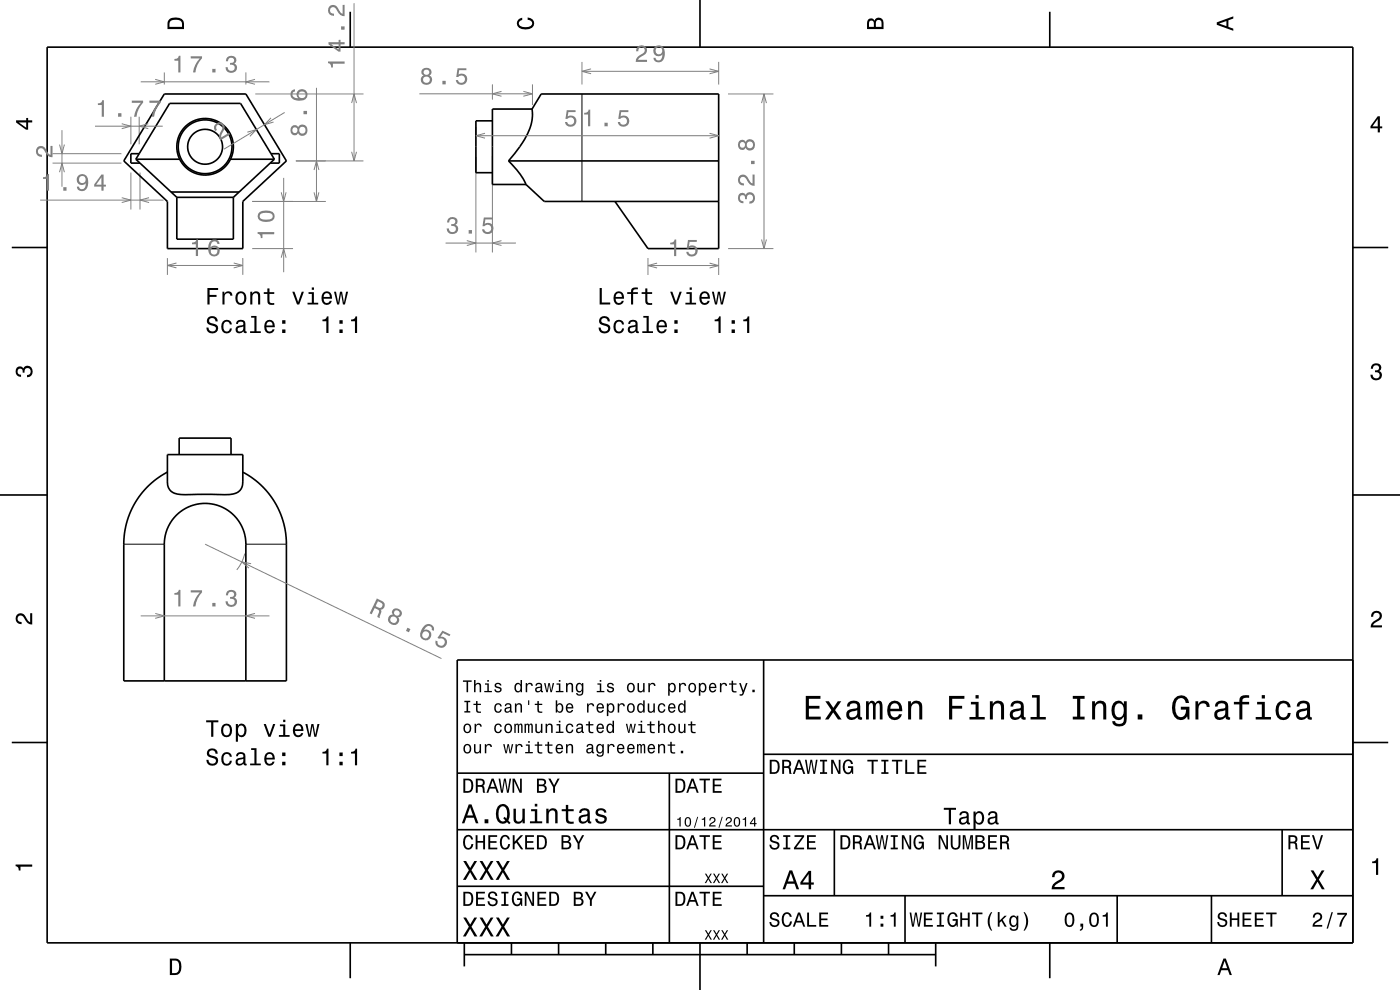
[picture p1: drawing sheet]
<svg xmlns="http://www.w3.org/2000/svg" width="297mm" height="210mm" viewBox="0 0 297 210" stroke-linecap="round" stroke-linejoin="round" font-family="sans-serif">
<g fill="none" stroke="#000" stroke-width=".35">
<path d="M10 10h277v190h-277zM34.9 19.9h17.3l8.6 14.2-9.3 8.6v10h-16v-10l-9.2-8.6zM74.3 2.5v7.5M148.5 0v10M222.7 2.5v7.5M28.8 33.8l7.2-11.9h15l7.2 11.9M28.8 33.8l8.7 8.1M28.8 33.8h9.3M29.5 32.6h-1.7v2h1.9M48.9 33.8h9.3M57.5 32.6h1.8v2h-2M58.2 33.8l-8.7 8.1"/>
<path d="M104.5 25.6h-3.5v11h3.5M107.9 34.1l2.5 2.9 1.2 2.1M107.9 34.1h44.6M111.6 39.1l3.9 3.6h37M112.9 23.1a9.5 9.5 0 0 1-2 7l-3 4M112.9 23.1l1.9-3.2h37.7v32.8h-15l-7-10M112.9 23.1h-8.4v16h7.1M2.5 52.5h7.5M36.3 40.7h14.4M37.5 41.9h12M37.5 41.9v8.8h12v-8.8M287 52.5h7.5"/>
<path d="M35.5 96.4h16v5.8a2.5 2.5 0 0 1-2.7 2.7h-8.3a6 6 0 0 1-4.2-.6l-.5-.8-.2-.6zM38 96.4v-3.5h11v3.5M0 105h10M35.5 100.2l-3.1 2-2.6 2.7-1.1 1.7-.9 1.8-1.1 3.3-.4 3.5v29.2h34.5v-29.2l-.4-3.2-1.1-3.6-1-1.8-1.1-1.6-2.6-2.7-3.1-2.1M287 105h10M162 140v60M287 140h-190v60M2.5 157.5h7.5M34.9 144.4v-29a8.7 8.7 0 0 1 8.6-8.6 8.7 8.7 0 0 1 8.7 8.6v29M287 157.5h7.5M97 176h190M97 164h65"/>
<path d="M142 164v36M162 160h125M177 176v14M272 176v14M97 188h65M162 190h125M192 190v10M237 190v10M257 190v10M74.3 200v7.5M98.5 202.5h100M98.5 200v5"/>
<path d="M108.5 200v2.5M118.5 200v2.5M128.5 200v2.5M138.5 200v2.5M148.5 200v10M158.5 200v2.5M168.5 200v2.5M178.5 200v2.5M188.5 200v2.5M198.5 200v5M222.7 200v7.5"/>
<circle cx="43.5" cy="31.1" r="3.7"/>
<circle cx="43.5" cy="31.1" r="6"/>
<circle cx="43.5" cy="31.1" r="5.7"/>
</g>
<g fill="none" stroke="#808080" stroke-width=".21">
<path d="M34.9 15.4v2.5M52.2 15.4v2.5M54.2 19.9h22.9M104.5 17.9v3.2M113 17.9v4.4M123.5 13.1v4.8M152.5 13.1v4.8M154.5 19.9h9.6M11.1 34.6h14.7M11.1 32.6h14.7M27.8 24.8v5.8M27.8 36.6v7.8"/>
<path d="M29.5 24.8v5.8M29.7 36.6v7.8M62.8 34.1h14.3M101 26.8v2.3M101 33.1v20.5M104.5 33.1v20.5M35.5 54.7v3.6M51.5 54.7v3.6M53.5 52.7h8.7M53.5 42.7h15.6M137.5 54.7v3.6M152.5 54.7v3.6"/>
<path d="M154.5 52.7h9.6M51.9 117.4a8.6 8.6 0 0 1-1.7 3.5"/>
</g>
<path d="M123.5 19.9v22.8M26.3 115.4h8.6M52.2 115.4h8.6" fill="none" stroke="#000" stroke-width=".21"/>
<g fill="#000">
<path d="M36 4a2.18 2.18 0 0 0-.5 2.2h3.5v-1.2a1.43 1.43 0 0 0-1.7-1.3zM36.3 4.4a2.15 2.15 0 0 1 2.2 .3l.1 1h-2.6v-1z" fill-rule="evenodd"/>
<path d="M109.9 4.2l.9-.4v.4a.7 .7 0 0 0-.7 .5 .7 .7 0 0 0 .3 .8 1.7 1.7 0 0 0 2.5-.5 .9 .9 0 0 0-1-.8v-.5a1.24 1.24 0 0 1 1.4 1.1 1.24 1.24 0 0 1-1 1.4 2.22 2.22 0 0 1-2.5-.7l-.2-.5z" fill-rule="evenodd"/>
<path d="M184.2 4.2l-.3 .7v1.3h3.5v-1.3a.98 .98 0 0 0-.7-1.1 .98 .98 0 0 0-1.2 .6 .84 .84 0 0 0-1.3-.2zM184.5 4.5a.54 .54 0 0 1 .6-.1 .54 .54 0 0 1 .3 .6v.7h-1zM185.9 4.4a.62 .62 0 0 1 .8-.1 .62 .62 0 0 1 .3 .6v.8h-1.2z" fill-rule="evenodd"/>
<path d="M258.1 4.7v.6l3.5 1.2v-.4l-1-.4v-1.4l1-.4v-.4zM258.6 5l1.6-.5v1z" fill-rule="evenodd"/>
<path d="M3.4 25.5v.5l2.1 1.5h.5v-1.5h.8v-.5h-.8v-.5h-.4v.5zM4 26h1.6v1.1z" fill-rule="evenodd"/>
<path d="M292.3 24.7l-1.6 2.1v.4h1.6v.9h.4v-.9h.5v-.4h-.5v-2.1zM292.3 25.2v1.6h-1.1z" fill-rule="evenodd"/>
<path d="M291.1 77.4a1.08 1.08 0 0 1 1.4-.2 1.08 1.08 0 0 1 .4 1.2l-.3 .3a1.06 1.06 0 0 1 .5 1.3 1.06 1.06 0 0 1-1.2 .7 1.1 1.1 0 0 1-1.2-1.2h.5a.71 .71 0 0 0 1 .8 .71 .71 0 0 0 .1-1.3h-.6v-.4a.61 .61 0 0 0 .8-.3 .61 .61 0 0 0-.2-.8 .61 .61 0 0 0-.9 .2l-.1 .5h-.5z" fill-rule="evenodd"/>
<path d="M3.6 78a.86 .86 0 0 1 1.4 .2 1.06 1.06 0 0 1 1.2-.6 1.06 1.06 0 0 1 .7 1.2 1.1 1.1 0 0 1-1.2 1.2v-.4a.71 .71 0 0 0 .8-1 .71 .71 0 0 0-1.3-.1v.6h-.4a.61 .61 0 0 0-.3-.8 .61 .61 0 0 0-.8 .2 .61 .61 0 0 0 .2 .8l.6 .2v.4a1.15 1.15 0 0 1-1.2-.6 1.15 1.15 0 0 1 .3-1.3z" fill-rule="evenodd"/>
<path d="M3.6 130.4a1.22 1.22 0 0 1 2 .7l.4 .6 .4 .3v-1.9h.4v2.4a1.8 1.8 0 0 1-1.7-1.4 .71 .71 0 0 0-.9-.5 .71 .71 0 0 0-.5 .8 .71 .71 0 0 0 .9 .5v.5a1.18 1.18 0 0 1-1.2-.7 1.18 1.18 0 0 1 .2-1.3z" fill-rule="evenodd"/>
<path d="M291.2 129.9a1.18 1.18 0 0 1 1.9 .3 1.18 1.18 0 0 1-1 1.7l-.5 .3-.3 .5h1.9v.4h-2.4a1.8 1.8 0 0 1 1.4-1.8 .71 .71 0 0 0 .5-.8 .71 .71 0 0 0-.9-.5 .71 .71 0 0 0-.5 .8h-.4z" fill-rule="evenodd"/>
<path d="M98.5 153.7a1.04 1.04 0 0 0-.1 1.3 1.04 1.04 0 0 0 1.1 .5 1.04 1.04 0 0 0 .5-1.3 1.04 1.04 0 0 0-1.2-.7zM98.8 153.9a.48 .48 0 0 1 .5-.1 .48 .48 0 0 1 .3 .4 .66 .66 0 0 1 0 .7 .66 .66 0 0 1-.7 .3 .98 .98 0 0 1-.1-1.3zM100.7 153.5v2h.3v-1.1a.47 .47 0 0 1 .3-.6 .47 .47 0 0 1 .6 .2v.1h.3a.64 .64 0 0 0-.5-.6 .64 .64 0 0 0-.7 .4v-.4zM105.1 153.7a1.04 1.04 0 0 0-.2 1.2 1.04 1.04 0 0 0 1.1 .6l.4-.4v-.3h-.3l-.3 .4a.73 .73 0 0 1-.6-.7 .73 .73 0 0 1 .7-.7l.2 .4h.3a.78 .78 0 0 0-.5-.7 .78 .78 0 0 0-.8 .2zM107.2 153.7a1.04 1.04 0 0 0-.2 1.3 1.04 1.04 0 0 0 1.2 .5 1.04 1.04 0 0 0 .5-1.3 1.04 1.04 0 0 0-1.2-.7zM107.4 153.9a.48 .48 0 0 1 .5-.1 .48 .48 0 0 1 .4 .4 .66 .66 0 0 1 0 .7 .66 .66 0 0 1-.7 .3 .98 .98 0 0 1-.2-1.3zM109.1 153.5v2h.3v-1.3l.2-.4h.2v.1v1.6h.3v-1.5l.3-.3 .2 .4v1.4h.3v-1.4a.49 .49 0 0 0-.4-.6l-.4 .2-.4-.2-.3 .2v-.2zM111.3 153.5v2h.3v-1.3l.1-.4h.2l.1 .1v1.6h.3v-1.5l.3-.3 .1 .4v1.4h.3v-1.4a.49 .49 0 0 0-.3-.6l-.4 .2-.4-.2-.3 .2v-.2zM113.6 153.5v1.3a.63 .63 0 0 0 .4 .7 .63 .63 0 0 0 .8-.3v.3h.3v-2h-.4v1.2a.46 .46 0 0 1-.2 .5 .46 .46 0 0 1-.6-.2v-1.5zM115.7 153.5v2h.4v-1.1a.45 .45 0 0 1 .2-.6 .45 .45 0 0 1 .6 .2v1.5h.3v-1.3a.63 .63 0 0 0-.4-.7 .63 .63 0 0 0-.8 .3v-.3zM118.1 153.6v.3h.5v1.3h-.7v.3h1.6v-.3h-.6v-1.6zM118.6 152.9v.3h.3v-.3zM120.2 153.7a1.04 1.04 0 0 0-.1 1.2 1.04 1.04 0 0 0 1.1 .6l.4-.4v-.3h-.3l-.3 .4a.73 .73 0 0 1-.7-.7 .73 .73 0 0 1 .7-.7l.3 .4h.3a.78 .78 0 0 0-.5-.7 .78 .78 0 0 0-.9 .2zM122.5 153.6l-.2 .5h.3a.39 .39 0 0 1 .4-.4 .39 .39 0 0 1 .3 .6h-.1a.65 .65 0 0 0-1 .4 .65 .65 0 0 0 .6 .8l.6-.3 .1 .2 .4 .1v-.3h-.2v-1.1a.73 .73 0 0 0-1.2-.5zM122.6 154.7l.8-.2a.55 .55 0 0 1-.2 .6 .55 .55 0 0 1-.6 .1zM124.8 153v.6h-.5v.3h.5l.1 1.3a.75 .75 0 0 0 1 .3v-.3a.49 .49 0 0 1-.7-.2v-1.1h.7v-.3h-.7v-.6zM126.8 153.7a1.04 1.04 0 0 0-.2 1.2 1.04 1.04 0 0 0 1 .6l.5-.6h-.3l-.4 .4a.54 .54 0 0 1-.5-.7h1.2a.83 .83 0 0 0-.3-1 .83 .83 0 0 0-1 .1zM127 153.9l.1-.1a.48 .48 0 0 1 .5 .1 .48 .48 0 0 1 .2 .4h-.9zM128.8 153.7a1.07 1.07 0 0 0-.1 1.1 1.07 1.07 0 0 0 .9 .7l.3-.3v.3h.4v-2.6h-.4v.9a.64 .64 0 0 0-1.1-.1zM129.1 153.9a.44 .44 0 0 1 .5-.1 .44 .44 0 0 1 .3 .4 .65 .65 0 0 1 0 .7 .65 .65 0 0 1-.7 .3l-.2-.4zM132.8 153.5l.4 2h.3l.3-1.7 .3 1.7h.3l.5-2h-.3l-.3 1.7-.3-1.7h-.3l-.3 1.7-.3-1.7zM135.4 153.6v.3h.5v1.3h-.6v.3h1.6v-.3h-.7v-1.6zM135.9 152.9v.3h.3v-.3zM137.9 153v.6h-.6v.3h.6v1.3a.75 .75 0 0 0 1 .3v-.3a.49 .49 0 0 1-.7-.2v-1.1h.7v-.3h-.7v-.6zM139.6 152.9v2.6h.3v-1.1a.45 .45 0 0 1 .3-.6 .45 .45 0 0 1 .6 .2v1.5h.3v-1.3a.63 .63 0 0 0-.4-.7 .63 .63 0 0 0-.8 .3v-.9zM141.9 153.7a1.04 1.04 0 0 0-.2 1.3 1.04 1.04 0 0 0 1.2 .5 1.04 1.04 0 0 0 .5-1.3 1.04 1.04 0 0 0-1.2-.7zM142.1 153.9a.48 .48 0 0 1 .5-.1 .48 .48 0 0 1 .4 .4 .66 .66 0 0 1 0 .7 .66 .66 0 0 1-.7 .3 .97 .97 0 0 1-.2-1.3zM143.9 153.5v1.3a.63 .63 0 0 0 .5 .7 .63 .63 0 0 0 .7-.3v.3h.3v-2h-.3v1.2a.46 .46 0 0 1-.3 .5 .46 .46 0 0 1-.5-.2l-.1-1.5zM146.5 153v.6h-.5v.3h.5l.1 1.3a.74 .74 0 0 0 1 .3v-.3a.49 .49 0 0 1-.7-.2l-.1-1.1h.8v-.3h-.8v-.6z" fill-rule="evenodd"/>
<path d="M98.5 158.1a1.04 1.04 0 0 0-.1 1.2 1.04 1.04 0 0 0 1.1 .5 1.04 1.04 0 0 0 .5-1.3 1.04 1.04 0 0 0-1.2-.6zM98.8 158.3a.48 .48 0 0 1 .5-.2 .48 .48 0 0 1 .3 .4 .66 .66 0 0 1 0 .8 .66 .66 0 0 1-.7 .2 .98 .98 0 0 1-.1-1.2zM100.6 157.9v1.2a.63 .63 0 0 0 .4 .7 .63 .63 0 0 0 .8-.3v.3h.3v-1.9h-.4v1.1a.46 .46 0 0 1-.2 .5 .46 .46 0 0 1-.6-.2v-1.4zM102.8 157.9v1.9h.4v-1.1a.47 .47 0 0 1 .2-.6 .47 .47 0 0 1 .6 .2v.2h.4a.64 .64 0 0 0-.5-.7 .64 .64 0 0 0-.8 .4v-.3zM106.7 157.9l.5 1.9h.3l.3-1.7 .3 1.7h.3l.5-1.9h-.3l-.3 1.6-.3-1.6h-.3l-.3 1.6-.3-1.6zM109.4 157.9v1.9h.3v-1.1a.47 .47 0 0 1 .2-.6 .47 .47 0 0 1 .6 .2v.2h.4a.64 .64 0 0 0-.5-.7 .64 .64 0 0 0-.8 .4v-.3zM111.6 157.9v.3h.5v1.3h-.7v.3h1.6v-.3h-.6v-1.6zM112 157.2v.4h.4v-.4zM114 157.4v.5h-.5v.3h.5v1.3a.75 .75 0 0 0 1 .3v-.2a.49 .49 0 0 1-.7-.3v-1.1h.7v-.3h-.7v-.5zM116.2 157.4v.5h-.6v.3h.6v1.3a.74 .74 0 0 0 1 .3v-.2a.49 .49 0 0 1-.7-.3v-1.1h.7v-.3h-.7v-.5zM118.1 158.1a1.04 1.04 0 0 0-.2 1.1 1.04 1.04 0 0 0 1 .6l.5-.6h-.3l-.4 .4a.54 .54 0 0 1-.5-.7h1.3a.83 .83 0 0 0-.4-1 .83 .83 0 0 0-1 .2zM118.3 158.2l.2-.1a.48 .48 0 0 1 .5 .1 .48 .48 0 0 1 .1 .4h-.9zM120.1 157.9v1.9h.3v-1.1a.45 .45 0 0 1 .4-.6 .45 .45 0 0 1 .5 .5v1.2h.3v-1.3a.63 .63 0 0 0-.5-.7 .63 .63 0 0 0-.7 .4v-.3zM124.6 158l-.2 .4h.3a.39 .39 0 0 1 .5-.4 .39 .39 0 0 1 .3 .6h-.2a.65 .65 0 0 0-.9 .4 .65 .65 0 0 0 .5 .8l.7-.3v.3h.4v-.2l-.1-.1-.1-1.1a.72 .72 0 0 0-.4-.6 .72 .72 0 0 0-.8 .2zM124.7 159l.8-.2a.55 .55 0 0 1-.1 .6 .55 .55 0 0 1-.6 .1zM126.7 158.1a1.06 1.06 0 0 0-.2 1.1 1.06 1.06 0 0 0 .9 .6l.4-.3a.52 .52 0 0 1-.2 .7 .52 .52 0 0 1-.7-.2h-.4a.78 .78 0 0 0 .9 .6 .78 .78 0 0 0 .7-.9v-1.8h-.3v.3l-.3-.3a.64 .64 0 0 0-.8 .2zM126.9 158.3a.45 .45 0 0 1 .5-.2 .45 .45 0 0 1 .3 .4 .65 .65 0 0 1 .1 .7 .65 .65 0 0 1-.7 .3l-.3-.4zM128.9 157.9v1.9h.3v-1.1a.47 .47 0 0 1 .2-.6 .47 .47 0 0 1 .6 .2l.1 .2h.3a.64 .64 0 0 0-.5-.7 .64 .64 0 0 0-.7 .4v-.3zM131.1 158.1a1.04 1.04 0 0 0-.2 1.1 1.04 1.04 0 0 0 1 .6l.5-.6h-.3l-.4 .4a.54 .54 0 0 1-.5-.7h1.3a.83 .83 0 0 0-.4-1 .83 .83 0 0 0-1 .2zM131.3 158.2l.2-.1a.47 .47 0 0 1 .5 .1 .47 .47 0 0 1 .1 .4h-.9zM133.3 158.1a1.04 1.04 0 0 0-.2 1.1 1.04 1.04 0 0 0 1 .6l.5-.6h-.3l-.4 .4a.54 .54 0 0 1-.5-.7h1.2a.83 .83 0 0 0-.3-1 .83 .83 0 0 0-1 .2zM133.5 158.2l.2-.1a.48 .48 0 0 1 .4 .1 .48 .48 0 0 1 .2 .4h-.9zM135.1 157.9v1.9h.3v-1.3l.2-.4h.2l.1 .2v1.5h.2l.1-1.5 .2-.3 .2 .4v1.4h.3v-1.3a.49 .49 0 0 0-.4-.7l-.4 .3-.3-.3-.4 .3v-.2zM137.6 158.1a1.04 1.04 0 0 0-.2 1.1 1.04 1.04 0 0 0 1 .6l.5-.6h-.3l-.4 .4a.54 .54 0 0 1-.5-.7h1.3a.83 .83 0 0 0-.4-1 .83 .83 0 0 0-1 .2zM137.8 158.2l.2-.1a.47 .47 0 0 1 .5 .1 .47 .47 0 0 1 .1 .4h-.9zM139.6 157.9v1.9h.3v-1.1a.45 .45 0 0 1 .4-.6 .45 .45 0 0 1 .5 .5v1.2h.3v-1.3a.63 .63 0 0 0-.4-.7 .63 .63 0 0 0-.8 .4v-.3zM142.2 157.4v.5h-.6v.3h.6v1.3a.75 .75 0 0 0 1 .3v-.2a.49 .49 0 0 1-.7-.3v-1.1h.7v-.3h-.7v-.5zM144.4 159.3v.5h.5v-.5z" fill-rule="evenodd"/>
<path d="M98.2 144.3v.3h.8v2.2h.3v-2.2h.8v-.3zM100.6 144.2v2.6h.3v-1.1a.45 .45 0 0 1 .4-.6 .45 .45 0 0 1 .4 .5v1.2h.4v-1.2a.63 .63 0 0 0-.5-.7 .63 .63 0 0 0-.7 .3v-1zM102.9 145v.2h.5v1.4h-.7v.2h1.7v-.2h-.7v-1.6zM103.4 144.2v.4h.3v-.4zM105.1 145l-.1 .2a.69 .69 0 0 0 .8 .8l.2 .1a.43 .43 0 0 1-.3 .6 .43 .43 0 0 1-.5-.5h-.3a.74 .74 0 0 0 .9 .7 .74 .74 0 0 0 .5-1l-1-.4a.38 .38 0 0 1 .3-.4 .38 .38 0 0 1 .5 .3h.3a.77 .77 0 0 0-1.3-.4zM109.3 145.1a1.06 1.06 0 0 0-.2 1.1 1.06 1.06 0 0 0 .9 .7l.4-.4v.3h.3v-2.6h-.3v1a.64 .64 0 0 0-1.1-.1zM109.6 145.3a.44 .44 0 0 1 .5-.2 .44 .44 0 0 1 .3 .4 .65 .65 0 0 1 0 .8 .65 .65 0 0 1-.7 .3 .98 .98 0 0 1-.1-1.3zM111.5 144.9v1.9h.3v-1.1a.47 .47 0 0 1 .3-.5 .47 .47 0 0 1 .6 .1v.2h.3a.64 .64 0 0 0-.5-.7 .64 .64 0 0 0-.7 .4v-.3zM113.8 145l-.2 .5h.3a.39 .39 0 0 1 .5-.4 .39 .39 0 0 1 .2 .5l-.1 .1a.65 .65 0 0 0-.9 .3 .65 .65 0 0 0 .5 .9l.6-.3 .1 .2h.4v-.2h-.2v-1.2a.73 .73 0 0 0-1.2-.4zM113.9 146.1l.8-.3a.55 .55 0 0 1-.2 .7 .55 .55 0 0 1-.6 0zM115.4 144.9l.5 1.9h.3l.3-1.6 .3 1.6h.3l.5-1.9h-.4l-.3 1.6-.3-1.6h-.3l-.3 1.6-.3-1.6zM118.1 145v.2h.5v1.4h-.7v.2h1.6v-.2h-.6v-1.6zM118.6 144.2v.4h.3v-.4zM120.1 144.9v1.9h.3v-1.1a.45 .45 0 0 1 .4-.6 .45 .45 0 0 1 .5 .5v1.2h.3v-1.2a.63 .63 0 0 0-.5-.7 .63 .63 0 0 0-.7 .3v-.3zM122.3 145.1a1.06 1.06 0 0 0-.2 1.1 1.06 1.06 0 0 0 1 .7l.4-.4a.52 .52 0 0 1-.3 .8 .52 .52 0 0 1-.7-.3h-.3a.78 .78 0 0 0 .9 .6 .78 .78 0 0 0 .7-.9v-1.8h-.3v.3l-.3-.3a.64 .64 0 0 0-.9 .2zM122.6 145.3a.45 .45 0 0 1 .5-.2 .45 .45 0 0 1 .3 .4 .65 .65 0 0 1 0 .8 .65 .65 0 0 1-.7 .3l-.2-.4zM126.7 145v.2h.5v1.4h-.6v.2h1.6v-.2h-.6v-1.6zM127.2 144.2v.4h.4v-.4zM129 145l-.2 .2a.69 .69 0 0 0 .9 .8l.2 .1a.43 .43 0 0 1-.4 .6 .43 .43 0 0 1-.5-.5h-.3a.74 .74 0 0 0 .9 .7 .74 .74 0 0 0 .5-1l-.9-.4a.38 .38 0 0 1 .3-.4 .38 .38 0 0 1 .4 .3h.3a.78 .78 0 0 0-1.2-.4zM133.2 145.1a1.04 1.04 0 0 0-.1 1.2 1.04 1.04 0 0 0 1.1 .5 1.04 1.04 0 0 0 .5-1.2 1.04 1.04 0 0 0-1.2-.7zM133.5 145.3a.48 .48 0 0 1 .5-.2 .48 .48 0 0 1 .3 .4 .66 .66 0 0 1 0 .8 .66 .66 0 0 1-.7 .3 .97 .97 0 0 1-.1-1.3zM135.2 144.9v1.3a.63 .63 0 0 0 .5 .7 .63 .63 0 0 0 .7-.4v.3h.4v-1.9h-.4v1.1a.46 .46 0 0 1-.2 .6 .46 .46 0 0 1-.6-.3v-1.4zM137.5 144.9v1.9h.4v-1.1a.47 .47 0 0 1 .2-.5 .47 .47 0 0 1 .6 .1v.2h.4a.64 .64 0 0 0-.5-.7 .64 .64 0 0 0-.8 .4v-.3zM141.7 144.9v2.7h.4v-1.1a.66 .66 0 0 0 .7 .4 .66 .66 0 0 0 .5-.6 .91 .91 0 0 0 0-1 .91 .91 0 0 0-1-.4l-.2 .3v-.3zM142.2 145.3a.45 .45 0 0 1 .5-.2 .45 .45 0 0 1 .3 .4 .65 .65 0 0 1 0 .8 .65 .65 0 0 1-.6 .3 1 1 0 0 1-.2-1.3zM144.1 144.9v1.9h.3v-1.1a.47 .47 0 0 1 .2-.5 .47 .47 0 0 1 .6 .1v.2h.4a.64 .64 0 0 0-.5-.7 .64 .64 0 0 0-.8 .4v-.3zM146.2 145.1a1.04 1.04 0 0 0-.1 1.2 1.04 1.04 0 0 0 1.1 .5 1.04 1.04 0 0 0 .5-1.2 1.04 1.04 0 0 0-1.2-.7zM146.5 145.3a.48 .48 0 0 1 .5-.2 .48 .48 0 0 1 .3 .4 .66 .66 0 0 1 0 .8 .66 .66 0 0 1-.7 .3 .98 .98 0 0 1-.1-1.3zM148.3 144.9v2.7h.3v-1.1a.66 .66 0 0 0 .7 .4 .66 .66 0 0 0 .5-.6 .91 .91 0 0 0 0-1 .91 .91 0 0 0-1-.4l-.2 .3v-.3zM148.7 145.3a.45 .45 0 0 1 .5-.2 .45 .45 0 0 1 .3 .4l.1 .4a.6 .6 0 0 1-.5 .7 .84 .84 0 0 1-.4-1.3zM150.6 145.1a1.04 1.04 0 0 0-.2 1.2 1.04 1.04 0 0 0 1.1 .6l.5-.6h-.4a.49 .49 0 0 1-.6 .3 .49 .49 0 0 1-.3-.6h1.3a.83 .83 0 0 0-.4-1 .83 .83 0 0 0-1 .1zM150.9 145.3l.1-.2a.48 .48 0 0 1 .5 .1 .48 .48 0 0 1 .2 .5h-1zM152.7 144.9v1.9h.3v-1.1a.47 .47 0 0 1 .3-.5 .47 .47 0 0 1 .6 .1v.2h.3a.64 .64 0 0 0-.5-.7 .64 .64 0 0 0-.7 .4v-.3zM155.2 144.4v.6h-.5v.2h.5v1.3a.74 .74 0 0 0 1 .4v-.3a.49 .49 0 0 1-.7-.2v-1.2h.7v-.2h-.7v-.6zM156.8 144.9l.7 2-.1 .3h-.5v.4a.64 .64 0 0 0 .9-.5l.8-2.2h-.4l-.5 1.6-.6-1.6zM159.6 146.3v.5h.5v-.5z" fill-rule="evenodd"/>
<path d="M98.5 148.6v.4h.5v1.8h-.5v.4h1.3v-.4h-.5v-1.8h.5v-.4zM101 148.7v.6h-.6v.3h.6v1.2a.74 .74 0 0 0 1 .4v-.3a.49 .49 0 0 1-.7-.2v-1.1h.7v-.3h-.7v-.6zM105.1 149.4a1.04 1.04 0 0 0-.2 1.2 1.04 1.04 0 0 0 1.1 .6l.4-.4v-.3h-.3l-.3 .4a.73 .73 0 0 1-.6-.7 .73 .73 0 0 1 .7-.7l.2 .4h.3a.78 .78 0 0 0-.5-.7 .78 .78 0 0 0-.8 .2zM107.3 149.3l-.2 .5h.3a.39 .39 0 0 1 .5-.4 .39 .39 0 0 1 .2 .6h-.1a.65 .65 0 0 0-.9 .4 .65 .65 0 0 0 .5 .8l.6-.3 .1 .2 .4 .1-.2-.5v-1a.73 .73 0 0 0-1.2-.4zM107.4 150.4l.8-.2a.55 .55 0 0 1-.2 .6 .55 .55 0 0 1-.6 .1zM109.2 149.2v2h.4v-1.2a.45 .45 0 0 1 .2-.5 .45 .45 0 0 1 .6 .2v1.5h.3v-1.3a.63 .63 0 0 0-.4-.7 .63 .63 0 0 0-.8 .3v-.3zM112 148.6v.9h.3v-.9zM114 148.7v.6h-.5v.3h.5v1.2a.75 .75 0 0 0 1 .4v-.3l-.6-.1-.1-.3v-.9h.7v-.3h-.7v-.6zM117.9 148.6v2.6h.3v-.3a.66 .66 0 0 0 .7 .3 .66 .66 0 0 0 .6-.6 .9 .9 0 0 0-.1-1 .9 .9 0 0 0-1-.4l-.2 .3v-.9zM118.3 149.6a.45 .45 0 0 1 .5-.1 .45 .45 0 0 1 .4 .4v.3a.6 .6 0 0 1-.5 .7 .85 .85 0 0 1-.4-1.3zM120.2 149.4a1.04 1.04 0 0 0-.1 1.2 1.04 1.04 0 0 0 1 .6l.5-.6h-.3l-.4 .3a.54 .54 0 0 1-.5-.6h1.2a.83 .83 0 0 0-.3-1 .83 .83 0 0 0-1.1 .1zM120.5 149.6l.1-.1a.48 .48 0 0 1 .5 0 .48 .48 0 0 1 .2 .5h-.9zM124.5 149.2v2h.4v-1.2a.47 .47 0 0 1 .2-.5 .47 .47 0 0 1 .6 .2v.1h.3a.64 .64 0 0 0-.4-.6 .64 .64 0 0 0-.8 .3v-.3zM126.8 149.4a1.04 1.04 0 0 0-.2 1.2 1.04 1.04 0 0 0 1 .6l.5-.6h-.3l-.4 .3a.54 .54 0 0 1-.5-.6h1.2a.83 .83 0 0 0-.3-1 .83 .83 0 0 0-1 .1zM127 149.6l.1-.1a.48 .48 0 0 1 .5 0 .48 .48 0 0 1 .2 .5h-.9zM128.7 149.2v2.7h.4v-1a.66 .66 0 0 0 .7 .3 .66 .66 0 0 0 .5-.6 .91 .91 0 0 0 0-1 .91 .91 0 0 0-1-.4l-.2 .3v-.3zM129.2 149.6a.45 .45 0 0 1 .5-.1 .45 .45 0 0 1 .3 .4v.3a.6 .6 0 0 1-.4 .7 .84 .84 0 0 1-.4-1.3zM131 149.2v2h.4v-1.2a.47 .47 0 0 1 .2-.5 .47 .47 0 0 1 .6 .2v.1h.4a.64 .64 0 0 0-.5-.6 .64 .64 0 0 0-.8 .3v-.3zM133.2 149.4a1.04 1.04 0 0 0-.1 1.2 1.04 1.04 0 0 0 1.1 .6 1.04 1.04 0 0 0 .5-1.3 1.04 1.04 0 0 0-1.2-.7zM133.5 149.6a.48 .48 0 0 1 .5-.2 .48 .48 0 0 1 .3 .5 .67 .67 0 0 1 0 .7 .67 .67 0 0 1-.7 .3 .97 .97 0 0 1-.1-1.3zM135.4 149.4a1.06 1.06 0 0 0-.2 1.1 1.06 1.06 0 0 0 .9 .7l.3-.3v.3h.4v-2.6h-.3v.9a.63 .63 0 0 0-1.1-.1zM135.6 149.6a.44 .44 0 0 1 .5-.2 .44 .44 0 0 1 .3 .5 .65 .65 0 0 1 0 .7 .65 .65 0 0 1-.7 .3l-.2-.4zM137.4 149.2v1.3a.63 .63 0 0 0 .5 .7 .63 .63 0 0 0 .7-.3v.3h.3v-2h-.3v1.1a.46 .46 0 0 1-.3 .6 .46 .46 0 0 1-.6-.2v-1.5zM139.8 149.4a1.04 1.04 0 0 0-.2 1.2 1.04 1.04 0 0 0 1.1 .6l.4-.4v-.3h-.3l-.3 .4a.73 .73 0 0 1-.6-.7 .73 .73 0 0 1 .7-.7l.2 .4h.3a.78 .78 0 0 0-.5-.7 .78 .78 0 0 0-.8 .2zM141.9 149.4a1.04 1.04 0 0 0-.1 1.2 1.04 1.04 0 0 0 1 .6l.5-.6h-.3l-.5 .3a.54 .54 0 0 1-.5-.6h1.3a.83 .83 0 0 0-.3-1 .83 .83 0 0 0-1.1 .1zM142.2 149.6l.1-.1a.48 .48 0 0 1 .5 0 .48 .48 0 0 1 .2 .5h-1zM144 149.4a1.06 1.06 0 0 0-.2 1.1 1.06 1.06 0 0 0 .9 .7l.4-.3v.3h.3v-2.6h-.3v.9a.63 .63 0 0 0-1.1-.1zM144.3 149.6a.44 .44 0 0 1 .5-.2 .44 .44 0 0 1 .3 .5 .65 .65 0 0 1 0 .7 .65 .65 0 0 1-.7 .3l-.2-.4z" fill-rule="evenodd"/>
<path d="M170.9 147.6v5h3.2v-.6h-2.5v-1.7h2.2v-.6h-2.2v-1.5h2.5v-.6zM175.1 148.8l1.3 1.8-1.4 2h.8l1-1.5 1 1.5h.7l-1.3-2 1.3-1.8h-.8l-.9 1.4-1-1.4zM180 148.9l-.2 .4-.1 .6h.5a.85 .85 0 0 1 .8-.7 .85 .85 0 0 1 .9 .6l-.2 .4-.2 .1a1.62 1.62 0 0 0-2 1.3 1.04 1.04 0 0 0 1.2 1.1l.6-.1 .6-.5 .2 .5h.8v-.5h-.4v-2.3a1.45 1.45 0 0 0-1-1.2 1.45 1.45 0 0 0-1.5 .3zM180.3 151.1l1.6-.4a1.1 1.1 0 0 1-.3 1.2 1.1 1.1 0 0 1-1.3 .1l-.2-.5zM183.7 148.8v3.8h.6v-2.6a.71 .71 0 0 1 .5-.9 .58 .58 0 0 1 .4 .8v2.7h.5v-2.6a.72 .72 0 0 1 .6-.9l.3 .2v.6v2.7h.6v-2.7a.99 .99 0 0 0-.7-1.3l-.5 .2-.3 .4-.3-.4-.4-.2-.4 .2-.3 .4v-.4zM188.6 149.2a2.62 2.62 0 0 0 .5 3.4 1.58 1.58 0 0 0 2.2-1.1h-.6l-.3 .5-.5 .2a1.08 1.08 0 0 1-1-1.3h2.5a1.66 1.66 0 0 0-.7-2 1.66 1.66 0 0 0-2.1 .3zM189.1 149.5a.94 .94 0 0 1 1.2-.2 .94 .94 0 0 1 .4 1h-1.8zM192.6 148.8v3.8h.7v-2.2a.97 .97 0 0 1 .4-1.1 .97 .97 0 0 1 1.2 .2l.1 .7v2.4h.7v-2.5a1.27 1.27 0 0 0-.9-1.4 1.27 1.27 0 0 0-1.5 .6v-.5zM201.3 147.6v5h.7v-2.3h2.1v-.6h-2.1v-1.5h2.6v-.6zM206 148.9v.5h1v2.7h-1.3v.5h3.2v-.5h-1.3v-3.2zM207 147.4v.8h.6v-.8zM210 148.8v3.8h.6v-2.2a.97 .97 0 0 1 .5-1.1 .97 .97 0 0 1 1.1 .2l.2 .7v2.4h.6v-2.5a1.27 1.27 0 0 0-.9-1.4 1.27 1.27 0 0 0-1.5 .6v-.5zM214.7 148.9l-.2 .4-.1 .6h.5a.79 .79 0 0 1 1-.8 .79 .79 0 0 1 .5 1.1l-.2 .1a1.62 1.62 0 0 0-2 1.3 1.04 1.04 0 0 0 1.2 1.1l.6-.1 .6-.5 .2 .5h.8v-.5h-.4v-2.3a1.45 1.45 0 0 0-1-1.2 1.45 1.45 0 0 0-1.5 .3zM215 151.1l1.6-.4a1.1 1.1 0 0 1-.3 1.2 1.1 1.1 0 0 1-1.3 .1l-.2-.5zM218.9 147.4v.6h1v4.1h-1.3v.5h3.3v-.5h-1.3v-4.7zM227.6 147.6v.6h.9v3.8h-.9v.6h2.5v-.6h-.9v-3.8h.9v-.6zM231.7 148.8v3.8h.6v-2.2a.97 .97 0 0 1 .5-1.1 .97 .97 0 0 1 1.1 .2l.2 .7v2.4h.6v-2.5a1.27 1.27 0 0 0-.9-1.4 1.27 1.27 0 0 0-1.5 .6v-.5zM236.2 149.2a2.71 2.71 0 0 0 .5 3.4 1.29 1.29 0 0 0 1.7-.6 1.1 1.1 0 0 1-.9 1.6l-.7-.2-.2-.4h-.7a1.15 1.15 0 0 0 1.5 1.1 1.41 1.41 0 0 0 1.6-1.7v-3.6h-.6v.6l-.5-.6a1.29 1.29 0 0 0-1.7 .4zM236.7 149.6a.9 .9 0 0 1 1-.4 .9 .9 0 0 1 .6 .8 1.58 1.58 0 0 1-.9 2.2 1.19 1.19 0 0 1-1-1.5zM241.4 151.5v1.1h.9v-1.1zM249.2 148.2a3.5 3.5 0 0 0 .5 4.4 1.58 1.58 0 0 0 2.1-.6l.2 .6h.3v-2.7h-1.8v.6h1.1a1.23 1.23 0 0 1-1.6 1.5 2.9 2.9 0 0 1 0-3.8 1.01 1.01 0 0 1 1.5 .9h.8a1.71 1.71 0 0 0-1.3-1.6 1.71 1.71 0 0 0-1.8 .7zM253.6 148.8v3.8h.6v-2.2a.95 .95 0 0 1 .6-1.1 .95 .95 0 0 1 1.1 .3l.1 .4h.6a1.28 1.28 0 0 0-1-1.4 1.28 1.28 0 0 0-1.4 .8v-.6zM258.1 148.9l-.3 .4-.1 .6h.6a.79 .79 0 0 1 1-.8 .79 .79 0 0 1 .5 1.1l-.3 .1a1.62 1.62 0 0 0-1.9 1.3 1.04 1.04 0 0 0 1.1 1.1l.7-.1 .6-.5 .1 .5h.9v-.5h-.4v-2.3a1.45 1.45 0 0 0-1-1.2 1.45 1.45 0 0 0-1.5 .3zM258.4 151.1l1.5-.4a1.1 1.1 0 0 1-.3 1.2 1.1 1.1 0 0 1-1.2 .1l-.2-.5zM261.8 148.9v.5h1.1v3.2h.7v-3.2h1.4v-.5h-1.4a.71 .71 0 0 1 .9-.9h.5v-.5a1.49 1.49 0 0 0-2.1 1v.4zM266.7 148.9v.5h1v2.7h-1.3v.5h3.2v-.5h-1.3v-3.2zM267.7 147.4v.8h.6v-.8zM271 149.2a2.59 2.59 0 0 0 .5 3.4 1.58 1.58 0 0 0 2.3-1.4h-.6a.95 .95 0 0 1-.9 1 .95 .95 0 0 1-1-.9 1.59 1.59 0 0 1 1-2.1 .85 .85 0 0 1 .9 .8h.6a1.56 1.56 0 0 0-1.1-1.3 1.56 1.56 0 0 0-1.7 .5zM275.5 148.9l-.3 .4-.1 .6h.6a.79 .79 0 0 1 .9-.8 .79 .79 0 0 1 .6 1.1l-.3 .1a1.62 1.62 0 0 0-2 1.3 1.04 1.04 0 0 0 1.2 1.1l.7-.1 .6-.5 .1 .5h.8v-.5h-.3l-.1-2.3a1.45 1.45 0 0 0-1-1.2 1.45 1.45 0 0 0-1.4 .3zM275.7 151.1l1.6-.4a1.1 1.1 0 0 1-.3 1.2 1.1 1.1 0 0 1-1.3 .1l-.1-.5z" fill-rule="evenodd"/>
<path d="M99.4 170.6l-1.4 4h.5l.4-1.1h1.6l.5 1.1h.5l-1.5-4zM99.7 171.2l.7 1.8h-1.3zM102.8 173.8v.8h.8v-.8zM105.6 171.1a2.88 2.88 0 0 0 .5 3.5l.6 .2 .9-.4 .4 .4 .3-.3-.5-.4a2.45 2.45 0 0 0-.8-3.5l-.9 .1zM106.3 171.1l.4-.1a1.32 1.32 0 0 1 .9 1.6l-.2 1.1-.3-.4-.3 .3 .4 .4a.73 .73 0 0 1-1.2-.1 2.59 2.59 0 0 1 .3-2.8zM108.9 171.5v2.1a1.01 1.01 0 0 0 .7 1.1 1.01 1.01 0 0 0 1.3-.5v.4h.4v-3.1h-.5v1.8a.74 .74 0 0 1-.4 .9 .74 .74 0 0 1-.9-.3l-.1-2.4zM112.7 171.7v.4h.8v2.1h-1.1v.4h2.6v-.4h-1v-2.5zM113.5 170.5v.6h.5v-.6zM115.9 171.5v3.1h.5v-1.7a.72 .72 0 0 1 .4-.9 .72 .72 0 0 1 1 .4v2.2h.5v-2a1.01 1.01 0 0 0-.7-1.1 1.01 1.01 0 0 0-1.2 .5v-.5zM120 170.7v1h-.8v.4h.8l.1 2a1.2 1.2 0 0 0 1.6 .6v-.4a.78 .78 0 0 1-1.1-.4l-.1-1.8h1.2v-.4h-1.2v-1zM123.2 171.7l-.3 .7h.4a.63 .63 0 0 1 .8-.6 .63 .63 0 0 1 .4 .9l-.2 .1a1.3 1.3 0 0 0-1.6 1 .83 .83 0 0 0 1 .9l.5-.1 .5-.4 .1 .4 .6 .1v-.4l-.3-.1v-1.8a1.16 1.16 0 0 0-1.9-.7zM123.4 173.4l1.2-.3a.88 .88 0 0 1-.2 1 .88 .88 0 0 1-1 .1l-.2-.4zM126.6 171.7a.86 .86 0 0 0-.2 1 .86 .86 0 0 0 .8 .5l1 .4a.72 .72 0 0 1-.7 .8 .72 .72 0 0 1-.7-.7h-.5a1.26 1.26 0 0 0 1.2 1.1 1.26 1.26 0 0 0 1.2-1.1 .89 .89 0 0 0-.9-.9l-.8-.2-.2-.3a.69 .69 0 0 1 .7-.4 .69 .69 0 0 1 .7 .5h.5a1.12 1.12 0 0 0-1.7-.9z" fill-rule="evenodd"/>
<path d="M98.3 165.2v3h1a1.65 1.65 0 0 0 .8-2.7 1.89 1.89 0 0 0-1.8-.3zM98.7 165.5l.9 .1a1.62 1.62 0 0 1 0 2.1l-.9 .1zM100.9 165.2v3h.4v-1.3l.9 .1 .3 1.2h.4l-.2-1.3-.2-.2a.83 .83 0 0 0 .3-1 .83 .83 0 0 0-.9-.5zM101.3 165.5a.94 .94 0 0 1 1.1 .3 .52 .52 0 0 1-.1 .6 .52 .52 0 0 1-.5 .1h-.5zM104.3 165.2l-1.1 3h.4l.3-.9h1.2l.3 .9h.4l-1.1-3zM104.5 165.6l.5 1.3h-1zM105.8 165.2l.5 3h.4l.4-2.6 .4 2.6h.4l.5-3h-.3l-.4 2.5-.4-2.5h-.4l-.4 2.5-.4-2.5zM108.7 165.2v3h.4v-2.5l1.1 2.5h.5v-3h-.4v2.4l-1.1-2.4zM113.9 165.2v3h1.1a.84 .84 0 0 0 1-.7 .84 .84 0 0 0-.5-1 .73 .73 0 0 0 .3-.9 .73 .73 0 0 0-.8-.4zM114.3 165.5h.6a.45 .45 0 0 1 .6 .5 .45 .45 0 0 1-.6 .4h-.6zM114.3 166.8h.7a.52 .52 0 0 1 .6 .5 .52 .52 0 0 1-.6 .5h-.7zM116.3 165.2l1 1.8v1.2h.4v-1.3l1-1.7h-.4l-.8 1.4-.7-1.4z" fill-rule="evenodd"/>
<path d="M98.5 177.5a1.74 1.74 0 0 0 .8 2.7 1.13 1.13 0 0 0 1.1-1.2h-.4a.7 .7 0 0 1-.9 .8 1.78 1.78 0 0 1 0-2.3 .61 .61 0 0 1 .9 .6h.4a1.02 1.02 0 0 0-.7-1 1.02 1.02 0 0 0-1.2 .4zM100.9 177.2v3h.4v-1.4h1.2v1.4h.4v-3h-.4v1.2h-1.2v-1.2zM103.6 177.2v3h1.9v-.4h-1.5v-1h1.3v-.4h-1.3v-.9h1.5v-.3zM106.3 177.5a1.74 1.74 0 0 0 .8 2.7 1.13 1.13 0 0 0 1.1-1.2h-.4a.7 .7 0 0 1-.9 .8 1.78 1.78 0 0 1 0-2.3 .61 .61 0 0 1 .9 .6h.4a1.02 1.02 0 0 0-.7-1 1.02 1.02 0 0 0-1.2 .4zM108.8 177.2v3h.4v-1.1l.3-.4 1 1.5h.5l-1.2-1.8 1.2-1.2h-.5l-1.3 1.4v-1.4zM111.4 177.2v3h1.9v-.4h-1.5v-1h1.3v-.4h-1.3v-.9h1.5v-.3zM113.9 177.2v3h1a1.64 1.64 0 0 0 .8-2.7 1.88 1.88 0 0 0-1.8-.3zM114.3 177.5l.9 .1a1.62 1.62 0 0 1 0 2.1l-.9 .1zM119.1 177.2v3h1.1a.84 .84 0 0 0 1-.7 .84 .84 0 0 0-.5-1 .74 .74 0 0 0 .3-.9 .74 .74 0 0 0-.8-.4zM119.5 177.5h.6a.45 .45 0 0 1 .6 .5 .45 .45 0 0 1-.6 .4h-.6zM119.5 178.8h.7a.52 .52 0 0 1 .6 .5 .52 .52 0 0 1-.6 .5h-.7zM121.5 177.2l1 1.8v1.2h.4v-1.2l1-1.8h-.4l-.8 1.4-.7-1.4z" fill-rule="evenodd"/>
<path d="M143.7 173.7v.2h.4v1.4h.3v-2zM145.4 173.6a1.16 1.16 0 0 0 .5 1.8 1.16 1.16 0 0 0 .5-1.8 .63 .63 0 0 0-1 0zM145.7 173.6l.2-.1a.98 .98 0 0 1 0 1.6h-.2l-.2-.4v-.7zM147.9 173.3l-.7 2.3h.2l.7-2.3zM148.9 173.7v.2h.4v1.4h.3v-2zM150.7 173.5l-.2 .5h.2a.4 .4 0 0 1 .3-.5 .4 .4 0 0 1 .5 .3 .4 .4 0 0 1-.3 .5l-.1 .1a.94 .94 0 0 0-.7 .9h1.4v-.2h-1.1l.5-.5a.67 .67 0 0 0 .5-.9 .67 .67 0 0 0-1-.2zM153.1 173.3l-.7 2.3h.2l.7-2.3zM154.1 173.5l-.2 .5h.3a.4 .4 0 0 1 .3-.5 .4 .4 0 0 1 .5 .3 .4 .4 0 0 1-.3 .5l-.2 .1a.93 .93 0 0 0-.6 .9h1.4v-.2h-1.1l.5-.5a.67 .67 0 0 0 .5-.9 .67 .67 0 0 0-1.1-.2zM155.8 173.6a1.15 1.15 0 0 0 .5 1.8 1.16 1.16 0 0 0 .5-1.8 .63 .63 0 0 0-1 0zM156.1 173.6l.2-.1a.98 .98 0 0 1 0 1.6h-.2l-.2-.4v-.7zM157.6 173.7v.2h.4v1.4h.3v-2zM160 173.4l-.9 1.2v.2h.9v.5h.2v-.5h.3v-.2h-.3v-1.2zM160 173.7v.9h-.7z" fill-rule="evenodd"/>
<path d="M143.3 177.2v3h1a1.64 1.64 0 0 0 .8-2.7 1.88 1.88 0 0 0-1.8-.3zM143.7 177.5l.9 .1a1.62 1.62 0 0 1 0 2.1l-.9 .1zM146.7 177.2l-1.1 3h.4l.3-.9h1.2l.3 .9h.4l-1.1-3zM146.9 177.6l.5 1.3h-1zM148.4 177.2v.3h.9v2.7h.4v-2.7h.9v-.3zM151.2 177.2v3h1.9v-.4h-1.5v-1h1.3v-.4h-1.3v-.9h1.5v-.3z" fill-rule="evenodd"/>
<path d="M143.3 165.2v3h1a1.65 1.65 0 0 0 .8-2.7 1.89 1.89 0 0 0-1.8-.3zM143.7 165.5l.9 .1a1.62 1.62 0 0 1 0 2.1l-.9 .1zM146.7 165.2l-1.1 3h.4l.3-.9h1.2l.3 .9h.4l-1.1-3zM146.9 165.6l.5 1.3h-1zM148.4 165.2v.3h.9v2.7h.4v-2.7h.9v-.3zM151.2 165.2v3h1.9v-.4h-1.5v-1h1.3v-.4h-1.3v-.9h1.5v-.3z" fill-rule="evenodd"/>
<path d="M163.6 177.3a.82 .82 0 0 0-.2 1 .82 .82 0 0 0 .8 .5 .66 .66 0 0 1 .7 .8 .71 .71 0 0 1-.8 .3 .71 .71 0 0 1-.5-.7h-.4a1.04 1.04 0 0 0 1.3 1.1 1.04 1.04 0 0 0 .6-1.6l-1-.3a.53 .53 0 0 1-.1-.9 .53 .53 0 0 1 .8 .3l.1 .3h.4a1 1 0 0 0-.6-1 1 1 0 0 0-1.1 .2zM166.2 177.2v.3h.5v2.3h-.5v.4h1.5v-.4h-.6v-2.3h.6v-.3zM168.5 177.2v.3h1.6l-1.7 2.3v.4h2.2v-.4h-1.7l1.7-2.3v-.3zM171.2 177.2v3h1.9v-.4h-1.5v-1h1.3v-.4h-1.3v-.9h1.5v-.3z" fill-rule="evenodd"/>
<path d="M163.3 161.2v3h1a1.65 1.65 0 0 0 .8-2.7 1.89 1.89 0 0 0-1.8-.3zM163.7 161.5l.9 .1a1.62 1.62 0 0 1 0 2.1l-.9 .1zM165.9 161.2v3h.4v-1.3l.9 .1 .3 1.2h.4l-.2-1.3-.2-.2a.83 .83 0 0 0 .3-1 .83 .83 0 0 0-.9-.5zM166.3 161.5a.93 .93 0 0 1 1.1 .3 .52 .52 0 0 1-.1 .6 .52 .52 0 0 1-.5 .1h-.5zM169.3 161.2l-1.1 3h.4l.3-.9h1.2l.3 .9h.4l-1.1-3zM169.5 161.6l.5 1.3h-1zM170.8 161.2l.5 3h.4l.4-2.6 .5 2.6h.3l.5-3h-.3l-.4 2.5-.4-2.5h-.4l-.4 2.5-.4-2.5zM174 161.2v.3h.5v2.3h-.5v.4h1.5v-.4h-.6v-2.3h.6v-.3zM176.3 161.2v3h.4v-2.5l1.1 2.5h.5v-3h-.4v2.4l-1.1-2.4zM179.1 161.5a1.72 1.72 0 0 0 .8 2.7l.5-.1 .3-.3 .1 .4h.2v-1.7h-1.1v.4h.7a.73 .73 0 0 1-1 .9 1.75 1.75 0 0 1 0-2.3 .61 .61 0 0 1 .9 .6h.5a1.03 1.03 0 0 0-.8-1 1.03 1.03 0 0 0-1.1 .4zM184 161.2v.3h.9v2.7h.4v-2.7h.9v-.3zM187 161.2v.3h.5v2.3h-.5v.4h1.5v-.4h-.6v-2.3h.6v-.3zM189.2 161.2v.3h.9v2.7h.4v-2.7h.9v-.3zM192 161.2v3h2v-.4h-1.6v-2.6zM194.6 161.2v3h1.9v-.4h-1.5v-1h1.4v-.4h-1.4v-.9h1.5v-.3z" fill-rule="evenodd"/>
<path d="M178.3 177.2v3h1a1.64 1.64 0 0 0 .8-2.7 1.88 1.88 0 0 0-1.8-.3zM178.7 177.5l.9 .1a1.62 1.62 0 0 1 0 2.1l-.9 .1zM180.9 177.2v3h.4v-1.3l.9 .1 .3 1.2h.4l-.2-1.3-.2-.2a.83 .83 0 0 0 .3-1 .83 .83 0 0 0-.9-.5zM181.3 177.5a.93 .93 0 0 1 1.1 .3 .52 .52 0 0 1-.1 .6 .52 .52 0 0 1-.5 .1h-.5zM184.3 177.2l-1.1 3h.4l.3-.9h1.2l.3 .9h.4l-1.1-3zM184.5 177.6l.5 1.3h-1zM185.8 177.2l.5 3h.4l.4-2.6 .5 2.6h.3l.5-3h-.3l-.4 2.5-.4-2.5h-.4l-.4 2.5-.4-2.5zM189 177.2v.3h.5v2.3h-.5v.4h1.5v-.4h-.6v-2.3h.6v-.3zM191.3 177.2v3h.4v-2.5l1.1 2.5h.5v-3h-.4v2.4l-1.1-2.4zM194.1 177.5a1.72 1.72 0 0 0 .8 2.7l.5-.1 .3-.3 .1 .4h.2v-1.7h-1.1v.4h.7a.73 .73 0 0 1-1 .9 1.74 1.74 0 0 1 0-2.3 .61 .61 0 0 1 .9 .6h.5a1.02 1.02 0 0 0-.8-1 1.02 1.02 0 0 0-1.1 .4zM199.1 177.2v3h.4v-2.5l1.1 2.5h.5v-3h-.4v2.4l-1.1-2.4zM201.7 177.2v1.8a1.05 1.05 0 0 0 1 1.2 1.05 1.05 0 0 0 1.1-1.2v-1.8h-.4v1.8a.66 .66 0 0 1-.7 .9 .66 .66 0 0 1-.6-.9v-1.8zM204.2 177.2v3h.4v-2.8l.5 2.8h.4l.6-2.8v2.8h.3v-3h-.5l-.6 2.6-.5-2.6zM206.9 177.2v3h1.2a.84 .84 0 0 0 .9-.7 .84 .84 0 0 0-.5-1 .74 .74 0 0 0 .3-.9 .74 .74 0 0 0-.8-.4zM207.3 177.5h.6a.45 .45 0 0 1 .6 .5 .45 .45 0 0 1-.6 .4h-.6zM207.3 178.8h.7a.52 .52 0 0 1 .6 .5 .52 .52 0 0 1-.6 .5h-.7zM209.6 177.2v3h1.9v-.4h-1.5v-1h1.4v-.4h-1.4v-.9h1.5v-.3zM212.2 177.2v3h.4v-1.3l.9 .1 .2 1.2h.5l-.3-1.3-.2-.2a.83 .83 0 0 0 .3-1 .83 .83 0 0 0-.8-.5zM212.6 177.5a.93 .93 0 0 1 1 .3 .52 .52 0 0 1 0 .6 .52 .52 0 0 1-.6 .1h-.4z" fill-rule="evenodd"/>
<path d="M200.2 171.4v.4h1.1v3.1h.5v-3.1h1v-.4zM203.8 172.3l-.3 .6h.4a.55 .55 0 0 1 .7-.5 .55 .55 0 0 1 .4 .8h-.2a1 1 0 0 0-1.1 .2 1 1 0 0 0-.2 1.1 .94 .94 0 0 0 1.6 0l.1 .3 .6 .1v-.4h-.3v-.2v-1.4a1.02 1.02 0 0 0-.7-.8 1.02 1.02 0 0 0-1 .2zM204 173.8l1.1-.3a.77 .77 0 0 1-.2 .9 .77 .77 0 0 1-.9 0l-.1-.3zM206.5 172.1v3.8h.5v-1.5a.93 .93 0 0 0 1 .5 .93 .93 0 0 0 .7-.8 1.51 1.51 0 0 0-1-2l-.4 .1-.3 .4v-.5zM207.2 172.7a.63 .63 0 0 1 .6-.2 .63 .63 0 0 1 .5 .6 1.13 1.13 0 0 1-.6 1.5 1.18 1.18 0 0 1-.5-1.9zM209.9 172.3l-.3 .6h.4a.55 .55 0 0 1 .7-.5 .55 .55 0 0 1 .4 .8h-.2a1 1 0 0 0-1.1 .2 1 1 0 0 0-.3 1.1 .94 .94 0 0 0 1.7 0l.1 .3 .6 .1v-.4h-.3v-1.6a1.02 1.02 0 0 0-1.7-.6zM210 173.8l1.1-.3a.77 .77 0 0 1-.2 .9 .77 .77 0 0 1-.8 0z" fill-rule="evenodd"/>
<path d="M3.3 183.4h3.5v.4h-2.5v.9h-.3a.77 .77 0 0 0-.7-1z" fill-rule="evenodd"/>
<path d="M98.3 194.6l1.2 2-1.3 2h.6l.9-1.6 1 1.6h.6l-1.3-2 1.2-2h-.6l-.9 1.5-.8-1.5zM101.7 194.6l1.2 2-1.2 2h.6l.9-1.6 .9 1.6h.6l-1.2-2 1.2-2h-.6l-.9 1.5-.8-1.5zM105.2 194.6l1.2 2-1.3 2h.7l.9-1.6 .9 1.6h.6l-1.2-2 1.2-2h-.6l-.9 1.5-.9-1.5z" fill-rule="evenodd"/>
<path d="M98.3 182.6l1.2 2-1.3 2h.6l.9-1.6 1 1.6h.6l-1.3-2 1.2-2h-.6l-.9 1.5-.8-1.5zM101.7 182.6l1.2 2-1.2 2h.6l.9-1.6 .9 1.6h.6l-1.2-2 1.2-2h-.6l-.9 1.5-.8-1.5zM105.2 182.6l1.2 2-1.3 2h.7l.9-1.6 .9 1.6h.6l-1.2-2 1.2-2h-.6l-.9 1.5-.9-1.5z" fill-rule="evenodd"/>
<path d="M98.3 189.2v3h1a1.65 1.65 0 0 0 .8-2.7 1.89 1.89 0 0 0-1.8-.3zM98.7 189.5l.9 .1a1.62 1.62 0 0 1 0 2.1l-.9 .1zM101 189.2v3h1.9v-.4h-1.5v-1h1.3v-.4h-1.3v-.9h1.5v-.3zM103.8 189.3a.83 .83 0 0 0-.2 1 .83 .83 0 0 0 .8 .5 .66 .66 0 0 1 .7 .8 .72 .72 0 0 1-.8 .3 .72 .72 0 0 1-.5-.7h-.4a1.04 1.04 0 0 0 1.3 1.1 1.04 1.04 0 0 0 .6-1.6l-.7-.3a.61 .61 0 0 1-.7-.5 .6 .6 0 0 1 .7-.5 .6 .6 0 0 1 .5 .7h.4a1 1 0 0 0-.6-1 1 1 0 0 0-1.1 .2zM106.4 189.2v.3h.5v2.3h-.5v.4h1.5v-.4h-.6v-2.3h.6v-.3zM108.9 189.5a1.73 1.73 0 0 0 .8 2.7l.4-.1 .4-.3 .1 .4h.2v-1.7h-1.1v.4h.7a.73 .73 0 0 1-1 .9 1.75 1.75 0 0 1 0-2.3 .61 .61 0 0 1 .9 .6h.5a1.02 1.02 0 0 0-.8-1 1.02 1.02 0 0 0-1.1 .4zM111.3 189.2v3h.4v-2.5l1.1 2.5h.5v-3h-.4v2.4l-1.1-2.4zM114 189.2v3h1.9v-.4h-1.5v-1h1.3v-.4h-1.3v-.9h1.5v-.3zM116.5 189.2v3h1a1.64 1.64 0 0 0 .8-2.7 1.88 1.88 0 0 0-1.8-.3zM116.9 189.5l.9 .1a1.62 1.62 0 0 1 0 2.1l-.9 .1zM121.7 189.2v3h1.2a.84 .84 0 0 0 .9-.7 .84 .84 0 0 0-.5-1 .73 .73 0 0 0 .3-.9 .73 .73 0 0 0-.8-.4zM122.1 189.5h.6a.45 .45 0 0 1 .6 .5 .45 .45 0 0 1-.6 .4h-.6zM122.1 190.8h.7a.52 .52 0 0 1 .6 .5 .52 .52 0 0 1-.6 .5h-.7zM124.1 189.2l1 1.8v1.2h.5v-1.3l.9-1.7h-.4l-.8 1.4-.7-1.4z" fill-rule="evenodd"/>
<path d="M143.3 189.2v3h1a1.65 1.65 0 0 0 .8-2.7 1.89 1.89 0 0 0-1.8-.3zM143.7 189.5l.9 .1a1.62 1.62 0 0 1 0 2.1l-.9 .1zM146.7 189.2l-1.1 3h.4l.3-.9h1.2l.3 .9h.4l-1.1-3zM146.9 189.6l.5 1.3h-1zM148.4 189.2v.3h.9v2.7h.4v-2.7h.9v-.3zM151.2 189.2v3h1.9v-.4h-1.5v-1h1.3v-.4h-1.3v-.9h1.5v-.3z" fill-rule="evenodd"/>
<path d="M149.5 197.3l.6 1-.6 1h.3l.5-.8 .4 .8h.3l-.6-1 .6-1h-.3l-.4 .8-.5-.8zM151.3 197.3l.6 1-.7 1h.3l.5-.8 .5 .8h.3l-.7-1 .6-1h-.3l-.4 .8-.4-.8zM153 197.3l.6 1-.6 1h.3l.4-.8 .5 .8h.3l-.6-1 .6-1h-.3l-.5 .8-.4-.8z" fill-rule="evenodd"/>
<path d="M149.5 185.3l.6 1-.6 1h.3l.5-.8 .4 .8h.3l-.6-1 .6-1h-.3l-.4 .8-.5-.8zM151.3 185.3l.6 1-.7 1h.3l.5-.8 .5 .8h.3l-.7-1 .6-1h-.3l-.4 .8-.4-.8zM153 185.3l.6 1-.6 1h.3l.4-.8 .5 .8h.3l-.6-1 .6-1h-.3l-.5 .8-.4-.8z" fill-rule="evenodd"/>
<path d="M163.6 193.7a.82 .82 0 0 0-.2 1 .82 .82 0 0 0 .8 .5 .66 .66 0 0 1 .7 .8 .71 .71 0 0 1-.8 .3 .71 .71 0 0 1-.5-.7h-.4a1.04 1.04 0 0 0 1.3 1.1 1.04 1.04 0 0 0 .6-1.6l-.7-.2a.61 .61 0 0 1-.7-.6 .6 .6 0 0 1 .7-.4 .6 .6 0 0 1 .5 .6h.4a1 1 0 0 0-.6-1 1 1 0 0 0-1.1 .2zM166.1 193.9a1.74 1.74 0 0 0 .8 2.8 1.13 1.13 0 0 0 1.1-1.2h-.4a.7 .7 0 0 1-.9 .7 1.78 1.78 0 0 1 0-2.3 .61 .61 0 0 1 .9 .6h.4a1.02 1.02 0 0 0-.7-1 1.02 1.02 0 0 0-1.2 .4zM169.3 193.6l-1.1 3h.4l.3-.9h1.2l.3 .9h.4l-1.1-3zM169.5 194l.5 1.3h-1zM171.2 193.6v3h2v-.4h-1.6v-2.6zM173.8 193.6v3h1.9v-.4h-1.5v-1h1.3v-.4h-1.3v-.9h1.5v-.3z" fill-rule="evenodd"/>
<path d="M167.5 184.6l-1.5 4h.5l.5-1.1h1.6l.4 1.1h.5l-1.4-4zM167.8 185.2l.6 1.8h-1.3zM171.5 184.7l-1.7 2.4v.5h1.8v1h.5v-1h.5v-.4h-.5v-2.5zM171.6 185.4v1.8h-1.3z" fill-rule="evenodd"/>
<path d="M183.7 194.1v.3h.7v2.2h.4v-3h-.3a.66 .66 0 0 1-.8 .5zM186.8 195.9v.7h.6v-.7zM186.8 194.3v.6h.6v-.6zM188.9 194.1v.3h.7v2.2h.4v-3h-.3a.66 .66 0 0 1-.8 .5z" fill-rule="evenodd"/>
<path d="M193 193.6l.5 3h.4l.4-2.6 .4 2.6h.4l.5-3h-.3l-.4 2.5-.4-2.5h-.4l-.4 2.5-.4-2.5zM196 193.6v3h1.9v-.4h-1.5v-1h1.3v-.4h-1.3v-.9h1.5v-.3zM198.8 193.6v.3h.5v2.3h-.5v.4h1.5v-.4h-.6v-2.3h.6v-.3zM201.3 193.9a1.72 1.72 0 0 0 .8 2.8l.4-.2 .4-.3 .1 .4h.2v-1.6h-1.1v.3h.7a.73 .73 0 0 1-1 .9 1.74 1.74 0 0 1 0-2.3 .61 .61 0 0 1 .9 .6h.5a1.02 1.02 0 0 0-.8-1 1.02 1.02 0 0 0-1.1 .4zM203.7 193.6v3h.4v-1.4h1.2v1.4h.4v-3h-.4v1.2h-1.2v-1.2zM206.2 193.6v.3h.9v2.7h.4v-2.7h.9v-.3zM210.2 193.5a3.1 3.1 0 0 0 0 3.9h.3a3.7 3.7 0 0 1 0-3.9zM211.7 193.5v3.1h.4v-.8l.4-.4 .6 1.2h.5l-.9-1.5 .9-.8h-.5l-1 1v-1.8zM214.3 194.5a1.35 1.35 0 0 0 .7 2.2l.4-.2 .3-.3a.63 .63 0 0 1-.3 .9 .63 .63 0 0 1-.9-.3h-.3a.94 .94 0 0 0 1.1 .7 .94 .94 0 0 0 .7-1v-2.2h-.3v.3l-.3-.3a.77 .77 0 0 0-1.1 .2zM214.6 194.7a.54 .54 0 0 1 .6-.2 .54 .54 0 0 1 .4 .5 .95 .95 0 0 1-.5 1.3 1.03 1.03 0 0 1-.5-1.6zM217.1 193.5a3.7 3.7 0 0 1 0 3.9h.3a3.1 3.1 0 0 0 0-3.9z" fill-rule="evenodd"/>
<path d="M223.5 185a1.31 1.31 0 0 1 2.1 .1 1.31 1.31 0 0 1-.6 2 1.95 1.95 0 0 0-1.3 1h2.1v.5h-2.7a2.06 2.06 0 0 1 1.6-1.9 .81 .81 0 0 0 .6-1 .81 .81 0 0 0-1-.6 .81 .81 0 0 0-.6 1h-.5l.1-.7z" fill-rule="evenodd"/>
<path d="M226.1 194a2.3 2.3 0 0 0 .3 2.6 .97 .97 0 0 0 1.5-.8 1.98 1.98 0 0 0-.6-2.1h-.9zM226.6 194h.6a2.05 2.05 0 0 1 0 2.2h-.6a2.03 2.03 0 0 1 0-2.2zM229.2 195.9v.7l.3 .1-.1 .3-.3 .2v.2a.71 .71 0 0 0 .7-.8v-.7zM231.3 194a2.29 2.29 0 0 0 .3 2.6 .98 .98 0 0 0 1.5-.8 1.97 1.97 0 0 0-.6-2.1h-.9zM231.8 194h.6a2.03 2.03 0 0 1 0 2.2h-.6a2.03 2.03 0 0 1 0-2.2zM233.9 194.1v.3h.7v2.2h.4v-3h-.3a.66 .66 0 0 1-.8 .5z" fill-rule="evenodd"/>
<path d="M258.6 193.7a.82 .82 0 0 0-.2 1 .82 .82 0 0 0 .8 .5 .66 .66 0 0 1 .7 .8 .71 .71 0 0 1-.8 .3 .71 .71 0 0 1-.5-.7h-.4a1.04 1.04 0 0 0 1.3 1.1 1.04 1.04 0 0 0 .6-1.6l-.7-.2a.61 .61 0 0 1-.7-.6 .6 .6 0 0 1 .7-.4 .6 .6 0 0 1 .5 .6h.4a1 1 0 0 0-.6-1 1 1 0 0 0-1.1 .2zM260.9 193.6v3h.4v-1.4h1.2v1.4h.4v-3h-.4v1.2h-1.2v-1.2zM263.6 193.6v3h1.9v-.4h-1.5v-1h1.3v-.4h-1.3v-.9h1.5v-.3zM266.2 193.6v3h1.9v-.4h-1.5v-1h1.3v-.4h-1.3v-.9h1.5v-.3zM268.6 193.6v.3h.9v2.7h.4v-2.7h.9v-.3z" fill-rule="evenodd"/>
<path d="M273.3 177.2v3h.4v-1.3l.9 .1 .3 1.2h.4l-.2-1.3-.3-.2a.83 .83 0 0 0 .4-1 .83 .83 0 0 0-.9-.5zM273.7 177.5a.92 .92 0 0 1 1.1 .3 .52 .52 0 0 1-.1 .6 .52 .52 0 0 1-.5 .1h-.5zM276 177.2v3h1.9v-.4h-1.5v-1h1.3v-.4h-1.3v-.9h1.5v-.3zM278.3 177.2l1 3h.4l1-3h-.4l-.8 2.5-.8-2.5z" fill-rule="evenodd"/>
<path d="M278 184.6h.6l.9 1.5 .9-1.5h.6l-1.2 2 1.2 2h-.6l-.9-1.6-.9 1.6h-.6l1.2-2z" fill-rule="evenodd"/>
<path d="M278.8 193.8l-.3 .8h.4a.6 .6 0 0 1 .4-.7 .6 .6 0 0 1 .8 .5 .6 .6 0 0 1-.4 .7l-.3 .1a1.4 1.4 0 0 0-1 1.4h2.1v-.4h-1.6l.7-.7a1 1 0 0 0 .8-1.4 1 1 0 0 0-1.6-.3zM282.5 193.5l-1.1 3.5h.3l1.1-3.5zM283.7 193.6v.4h1.6a4.4 4.4 0 0 0-1.2 2.6h.4a4.5 4.5 0 0 1 1.2-2.6v-.4z" fill-rule="evenodd"/>
<path d="M291.1 182.7a.77 .77 0 0 0 .9-.6h.4v3.5h-.5v-2.5h-.8z" fill-rule="evenodd"/>
<path d="M36 203.3v3.5h1.2a1.42 1.42 0 0 0 1.3-1.7 1.38 1.38 0 0 0-1.3-1.8zM36.5 203.8h1a1.89 1.89 0 0 1 0 2.5l-1 .1z" fill-rule="evenodd"/>
<path d="M259.5 203.3l-1.2 3.5h.4l.4-1h1.4l.4 1h.4l-1.2-3.5zM259.8 203.8l.5 1.6h-1z" fill-rule="evenodd"/>
</g>
<path d="M40.7 51.5v.3h.9v2.5h.4v-3.5h-.3a.77 .77 0 0 1-1 .7zM44.7 51.1a2.4 2.4 0 0 0 .2 3.2 1.16 1.16 0 0 0 1.5-.3 1.16 1.16 0 0 0-.2-1.6 1.16 1.16 0 0 0-1.5 .1 1.02 1.02 0 0 1 .8-1.3 .58 .58 0 0 1 .6 .5h.5a1.12 1.12 0 0 0-.7-.9 1.12 1.12 0 0 0-1.2 .3zM44.6 53.3a.75 .75 0 0 1 1.5 0 .75 .75 0 0 1-1.5 0z" fill-rule="evenodd" fill="#808080"/>
<path d="M35.5 56.3h16M37.4 55.8l-1.9 .5 1.9 .5M49.6 55.8l1.9 .5-1.9 .5" fill="none" stroke="#808080" stroke-width=".21"/>
<path d="M54.6 49.2v.4a.77 .77 0 0 1 .7 .9h.4v-.8h2.5v-.5zM55.1 45a1.13 1.13 0 0 0-.4 1.2 1.13 1.13 0 0 0 1 .8 2.29 2.29 0 0 0 2.5-.6 1.14 1.14 0 0 0-.9-1.7 2.86 2.86 0 0 0-2.2 .3zM55.2 45.5a2.37 2.37 0 0 1 2.6 0v.7a2.38 2.38 0 0 1-2.6 0z" fill-rule="evenodd" fill="#808080"/>
<path d="M60.2 37.7v20M59.7 40.8l.5 1.9 .5-1.9M59.7 54.7l.5-2 .5 2" fill="none" stroke="#808080" stroke-width=".21"/>
<path d="M61.9 26.8a1.05 1.05 0 0 0-.2 1.4 1.05 1.05 0 0 0 1.3 .4l.3-.4a1.11 1.11 0 0 0 1.5 .5 1.11 1.11 0 0 0 .4-1.6 1.03 1.03 0 0 0-1-.7 1.03 1.03 0 0 0-.9 .6l-.2-.2a.85 .85 0 0 0-1.2 0zM63.5 27.6a.71 .71 0 0 1 1.4 0 .71 .71 0 0 1-1.4 0zM62 27.6a.6 .6 0 0 1 1.2 0 .6 .6 0 0 1-1.2 0zM64.4 23.5v.7h.7v-.7zM61.9 19.3a1.33 1.33 0 0 0-.1 1.4 1.33 1.33 0 0 0 1.3 .6 1.63 1.63 0 0 0 2.1-1.2 1.15 1.15 0 0 0-1.5-1.1 1.15 1.15 0 0 0-.4 1.9 1.02 1.02 0 0 1-1.3-.9 .58 .58 0 0 1 .6-.6v-.5zM63.3 20.1a.75 .75 0 0 1 1.5 0 .75 .75 0 0 1-1.5 0z" fill-rule="evenodd" fill="#808080"/>
<path d="M67.1 18.6v24.1M66.6 36.1l.5-2 .6 2M66.6 40.8l.5 1.9 .6-1.9" fill="none" stroke="#808080" stroke-width=".21"/>
<path d="M69.6 13v.4a.77 .77 0 0 1 .7 .9h.3v-.8h2.5v-.5zM69.7 8.9v.5l2.1 1.5h.4v-1.5h.9v-.5h-.9v-.5h-.4v.5zM70.3 9.4h1.5v1.1zM72.4 5.6v.7h.7v-.7zM69.9 1.4a1.2 1.2 0 0 0-.2 1.3 1.2 1.2 0 0 0 1.2 .7v-.5a.71 .71 0 0 1-.9-.5 .71 .71 0 0 1 .5-.9 .71 .71 0 0 1 .9 .5 1.81 1.81 0 0 0 1.7 1.4v-2.4h-.4v1.9a2.23 2.23 0 0 1-1.2-1.4 1.11 1.11 0 0 0-1.6-.1z" fill-rule="evenodd" fill="#808080"/>
<path d="M75.1 .7v33.4M74.6 32.2l.5 1.9 .5-1.9M74.6 21.9l.5-2 .5 2" fill="none" stroke="#808080" stroke-width=".21"/>
<path d="M37 12.5v.4h.8v2.5h.5v-3.6h-.4a.77 .77 0 0 1-.9 .7zM40.5 11.9v.5h1.9a5.2 5.2 0 0 0-1.5 3h.6a5.3 5.3 0 0 1 1.4-3v-.5zM45 14.6v.8h.7v-.8zM48.2 12.1l-.3 .9h.5a.62 .62 0 0 1 .3-.8 .62 .62 0 0 1 .8 .3 .62 .62 0 0 1-.2 .8h-.5v.4a.72 .72 0 0 1 .9 .5 .72 .72 0 0 1-.4 .9 .72 .72 0 0 1-.9-.5l-.1-.3h-.5a1.18 1.18 0 0 0 1.6 1.2 1.18 1.18 0 0 0 .6-1.9l-.3-.1a.9 .9 0 0 0 .4-1.1 .9 .9 0 0 0-1.1-.6z" fill-rule="evenodd" fill="#808080"/>
<path d="M29.9 17.4h27.3M32.9 16.8l2 .6-2 .5M54.1 16.8l-1.9 .6 1.9 .5" fill="none" stroke="#808080" stroke-width=".21"/>
<path d="M9.1 37.6v.4h.8v2.4h.5v-3.5h-.3a.77 .77 0 0 1-1 .7zM13.4 39.7v.7h.7v-.7zM16.6 37.3a1.15 1.15 0 0 0 0 1.6 1.15 1.15 0 0 0 1.6 0 1.02 1.02 0 0 1-.8 1.2 .56 .56 0 0 1-.6-.5h-.5a1.18 1.18 0 0 0 1.2 .9 1.18 1.18 0 0 0 1.1-1.1 1.77 1.77 0 0 0-1.1-2.5zM16.8 38.1a.74 .74 0 0 1 1.4 0 .74 .74 0 0 1-1.4 0zM21.5 37l-1.5 2.1v.5h1.5v.8h.5v-.8h.5v-.4h-.5v-2.2zM21.5 37.6v1.6h-1.1z" fill-rule="evenodd" fill="#808080"/>
<path d="M8.5 42.4h26.2M25.8 41.9l2 .5-2 .6M31.6 41.9l-1.9 .5 1.9 .6" fill="none" stroke="#808080" stroke-width=".21"/>
<path d="M20.8 21.9v.4h.8v2.5h.4v-3.6h-.3a.77 .77 0 0 1-.9 .7zM25.1 24v.8h.7v-.8zM28 21.3v.5h1.9a5.2 5.2 0 0 0-1.5 3h.6a5.3 5.3 0 0 1 1.4-3v-.5zM31.7 21.3v.5h1.9a5.2 5.2 0 0 0-1.4 3h.5a5.3 5.3 0 0 1 1.4-3v-.5z" fill-rule="evenodd" fill="#808080"/>
<path d="M20.2 26.8h14.3M25.8 26.3l2 .5-2 .5M31.5 26.3l-2 .5 2 .5" fill="none" stroke="#808080" stroke-width=".21"/>
<path d="M7.9 31.3a1.22 1.22 0 0 1 2 .7l.4 .6 .4 .3v-1.9h.4v2.4a1.8 1.8 0 0 1-1.7-1.5 .71 .71 0 0 0-.9-.5 .71 .71 0 0 0-.5 .9 .71 .71 0 0 0 .9 .5v.5a1.19 1.19 0 0 1-1.2-.7 1.19 1.19 0 0 1 .2-1.3z" fill-rule="evenodd" fill="#808080"/>
<path d="M12.6 36.5l.5-1.9 .6 1.9M12.6 30.7l.5 1.9 .6-1.9M13.1 27.6v12" fill="none" stroke="#808080" stroke-width=".21"/>
<g fill="#000">
<path d="M44 61.1v3.5h.5v-1.6h1.4v-.4h-1.4v-1.1h1.8v-.4zM47.2 61.9v2.7h.4v-1.6a.67 .67 0 0 1 .4-.7 .67 .67 0 0 1 .8 .2l.1 .2h.4a.89 .89 0 0 0-.7-.9 .89 .89 0 0 0-1 .5v-.4zM50.2 62.2a1.53 1.53 0 0 0 .9 2.5 1.48 1.48 0 0 0 1.2-1.5 1.48 1.48 0 0 0-1.2-1.4l-.5 .1zM50.6 62.5a.67 .67 0 0 1 .7-.3 .67 .67 0 0 1 .5 .6 1.11 1.11 0 0 1-.7 1.5 1.17 1.17 0 0 1-.5-1.8zM53.1 61.9v2.7h.4v-1.6a.64 .64 0 0 1 .4-.7 .64 .64 0 0 1 .8 .3l.1 2h.4v-1.8a.89 .89 0 0 0-.6-1 .89 .89 0 0 0-1.1 .5v-.4zM56.7 61.2v.8h-.7v.3h.7l.1 1.8a1.05 1.05 0 0 0 1.4 .6v-.4a.68 .68 0 0 1-1-.4v-1.6h1v-.3h-1v-.8zM62 61.9l1 2.7h.5l1-2.7h-.5l-.8 2.2-.7-2.2zM65.5 62v.3h.6v1.9h-.9v.4h2.3v-.4h-.9v-2.2zM66.1 61v.5h.5v-.5zM68.5 62.2a1.54 1.54 0 0 0 .8 2.5 1.06 1.06 0 0 0 1.1-.9h-.4l-.3 .4-.3 .1a.76 .76 0 0 1-.7-.9h1.7a1.17 1.17 0 0 0-.5-1.4 1.17 1.17 0 0 0-1.4 .2zM68.9 62.4a.66 .66 0 0 1 .7-.1 .66 .66 0 0 1 .4 .7h-1.3zM70.9 61.9l.6 2.7h.4l.5-2.3 .4 2.3h.4l.6-2.7h-.4l-.4 2.3-.4-2.3h-.5l-.4 2.3-.4-2.3z" fill-rule="evenodd"/>
<path d="M44.2 67.3a.96 .96 0 0 0-.3 1.1 .96 .96 0 0 0 1 .6 .77 .77 0 0 1 .9 .9 .84 .84 0 0 1-1 .4 .84 .84 0 0 1-.6-.8h-.4a1.21 1.21 0 0 0 1.5 1.3 1.21 1.21 0 0 0 .7-1.9l-1.2-.4a.58 .58 0 0 1-.4-.8 .58 .58 0 0 1 .9-.2l.2 .1 .2 .6h.5a1.17 1.17 0 0 0-.7-1.1 1.17 1.17 0 0 0-1.3 .2zM47.2 68.2a1.53 1.53 0 0 0 .9 2.5 1.05 1.05 0 0 0 1.1-1h-.4a.67 .67 0 0 1-.7 .6 .67 .67 0 0 1-.7-.6 1.12 1.12 0 0 1 .7-1.5 .6 .6 0 0 1 .6 .6h.5a1.09 1.09 0 0 0-.8-.9 1.09 1.09 0 0 0-1.2 .3zM50.3 68.1l-.2 .6h.4a.55 .55 0 0 1 .7-.5 .55 .55 0 0 1 .3 .8h-.2a1 1 0 0 0-1 .2 1 1 0 0 0-.3 1.1 .94 .94 0 0 0 1.7 0l.1 .3h.5v-.3h-.2v-1.6a1.02 1.02 0 0 0-1.8-.6zM50.5 69.6l1.1-.3a.77 .77 0 0 1-.2 .8 .77 .77 0 0 1-.9 .1zM53.3 67v.4h.7v2.9h-.9v.3h2.2v-.3h-.9v-3.3zM56.4 68.2a1.54 1.54 0 0 0 .8 2.5 1.06 1.06 0 0 0 1-.8h-.4l-.2 .3-.4 .1a.76 .76 0 0 1-.7-.9h1.8a1.17 1.17 0 0 0-.5-1.4 1.17 1.17 0 0 0-1.4 .2zM56.7 68.4a.66 .66 0 0 1 .8-.1 .66 .66 0 0 1 .3 .7h-1.3zM59.9 69.9v.7h.7v-.7zM59.9 67.9v.8h.7v-.8z" fill-rule="evenodd"/>
<path d="M68.4 67.8v.3h.8v2.5h.5v-3.5h-.4a.77 .77 0 0 1-.9 .7zM72 69.9v.7h.7v-.7zM72 67.9v.8h.7v-.8zM74.5 67.8v.3h.8v2.5h.5v-3.5h-.4a.77 .77 0 0 1-.9 .7z" fill-rule="evenodd"/>
</g>
<path d="M45.6 26.4a1.16 1.16 0 0 1 1.8-.1 1.16 1.16 0 0 1-.1 1.7l-.3 .6-.1 .6 1.7-1 .2 .3-2.1 1.3a1.8 1.8 0 0 1 .3-2.2 .71 .71 0 0 0 0-1 .71 .71 0 0 0-1 0 .71 .71 0 0 0 0 1l-.4 .2a1.16 1.16 0 0 1 0-1.4z" fill-rule="evenodd" fill="#808080"/>
<path d="M52.5 28l1.9-.5-1.4 1.4M57.5 25l-1.4 1.4 1.9-.5M60.4 23.9l-12.9 7.7" fill="none" stroke="#808080" stroke-width=".21"/>
<g fill="#000">
<path d="M43.7 152.8v.4h1.1v3.1h.5v-3.1h1v-.4zM47.2 153.9a1.53 1.53 0 0 0 .9 2.5 1.48 1.48 0 0 0 1.1-1.5 1.48 1.48 0 0 0-1.1-1.4l-.5 .1zM47.5 154.2a.67 .67 0 0 1 .7-.3 .67 .67 0 0 1 .5 .6 1.11 1.11 0 0 1-.6 1.5 1.17 1.17 0 0 1-.6-1.8zM50 153.6v3.7h.5v-1.4a.93 .93 0 0 0 1 .5 .93 .93 0 0 0 .7-.8 1.5 1.5 0 0 0-.9-2.1l-.5 .1-.3 .4v-.4zM50.7 154.2a.63 .63 0 0 1 .7-.3 .63 .63 0 0 1 .4 .6 1.13 1.13 0 0 1-.6 1.5 1.18 1.18 0 0 1-.5-1.8zM55.9 153.6l1 2.7h.5l1-2.7h-.5l-.7 2.2-.8-2.2zM59.4 153.7v.4h.7v1.8h-.9v.4h2.2v-.4h-.9v-2.2zM60.1 152.7v.5h.4v-.5zM62.4 153.9a1.54 1.54 0 0 0 .8 2.5 1.06 1.06 0 0 0 1.1-.9h-.4l-.2 .4-.4 .1a.76 .76 0 0 1-.7-.9h1.8a1.17 1.17 0 0 0-.5-1.4 1.17 1.17 0 0 0-1.5 .2zM62.8 154.1a.66 .66 0 0 1 .8-.1 .66 .66 0 0 1 .3 .7h-1.3zM64.8 153.6l.7 2.7h.4l.4-2.3 .4 2.3h.4l.7-2.7h-.5l-.4 2.3-.4-2.3h-.4l-.4 2.3-.5-2.3z" fill-rule="evenodd"/>
<path d="M44.2 159a.96 .96 0 0 0-.3 1.1 .96 .96 0 0 0 1 .6 .77 .77 0 0 1 .9 .9 .83 .83 0 0 1-1 .4 .83 .83 0 0 1-.6-.8h-.4a1.21 1.21 0 0 0 1.5 1.3 1.21 1.21 0 0 0 .7-1.9l-1.2-.4a.58 .58 0 0 1-.4-.8 .58 .58 0 0 1 .9-.2l.2 .1 .2 .6h.5a1.17 1.17 0 0 0-.7-1.1 1.17 1.17 0 0 0-1.3 .2zM47.2 159.9a1.53 1.53 0 0 0 .9 2.5 1.06 1.06 0 0 0 1.1-1h-.4a.67 .67 0 0 1-.7 .6 .67 .67 0 0 1-.7-.6 1.12 1.12 0 0 1 .7-1.5 .6 .6 0 0 1 .6 .6h.5a1.09 1.09 0 0 0-.8-.9 1.09 1.09 0 0 0-1.2 .3zM50.3 159.8l-.2 .6h.4a.55 .55 0 0 1 .7-.5 .55 .55 0 0 1 .3 .8h-.2a.98 .98 0 0 0-1.1 .3 .98 .98 0 0 0 0 1.2 1.06 1.06 0 0 0 1.5-.2l.1 .3h.5v-.3h-.2v-1.7a1.02 1.02 0 0 0-1.8-.5zM50.5 161.3l1.1-.3a.77 .77 0 0 1-.2 .8 .77 .77 0 0 1-.9 .1zM53.3 158.7v.4h.7v2.9h-.9v.3h2.2v-.3h-.9v-3.3zM56.4 159.9a1.54 1.54 0 0 0 .8 2.5 1.06 1.06 0 0 0 1-.8h-.4l-.2 .3-.4 .1a.76 .76 0 0 1-.7-.9h1.8a1.16 1.16 0 0 0-.5-1.4 1.16 1.16 0 0 0-1.4 .2zM56.7 160.1a.66 .66 0 0 1 .8-.1 .66 .66 0 0 1 .3 .7h-1.3zM59.9 161.6v.7h.7v-.7zM59.9 159.6v.8h.7v-.8z" fill-rule="evenodd"/>
<path d="M68.4 159.5v.3h.8v2.5h.5v-3.5h-.4a.77 .77 0 0 1-.9 .7zM72 161.6v.7h.7v-.7zM72 159.6v.8h.7v-.8zM74.5 159.5v.3h.8v2.5h.5v-3.5h-.4a.77 .77 0 0 1-.9 .7z" fill-rule="evenodd"/>
</g>
<path d="M37 125.8v.4h.8v2.4h.5v-3.5h-.4a.77 .77 0 0 1-.9 .7zM40.5 125.2v.5h1.9a5.2 5.2 0 0 0-1.5 2.9h.6a5.3 5.3 0 0 1 1.4-3v-.4zM45 127.9v.7h.7v-.7zM48.2 125.4l-.3 .9h.5a.62 .62 0 0 1 .3-.8 .62 .62 0 0 1 .8 .3 .62 .62 0 0 1-.2 .8h-.5v.4a.72 .72 0 0 1 .9 .5 .72 .72 0 0 1-.4 .9 .72 .72 0 0 1-.9-.5l-.1-.4h-.5a1.18 1.18 0 0 0 1.6 1.2 1.18 1.18 0 0 0 .6-1.8l-.3-.1a.9 .9 0 0 0 .4-1.1 .9 .9 0 0 0-1.1-.6z" fill-rule="evenodd" fill="#808080"/>
<path d="M29.9 130.6h27.3M32.9 130.1l2 .5-2 .6M54.1 130.1l-1.9 .5 1.9 .6" fill="none" stroke="#808080" stroke-width=".21"/>
<g fill="#808080">
<path d="M83.5 129.2a.8 .8 0 0 0-.2 1.2 1.11 1.11 0 0 0-1 1.2 1.11 1.11 0 0 0 1.2 1 1.03 1.03 0 0 0 1-.5 1.03 1.03 0 0 0 0-1.2 .88 .88 0 0 0 .8-.8 .88 .88 0 0 0-.7-.9l-.4-.2zM82.8 131.5a.71 .71 0 0 1 1.4 0 .71 .71 0 0 1-1.4 0zM83.6 130a.6 .6 0 0 1 1.2 0 .6 .6 0 0 1-1.2 0zM86.4 133.1l-.3 .7 .6 .3 .4-.6zM90.1 132.7l-.3 .3a1.75 1.75 0 0 0 0 2.7 1.15 1.15 0 0 0 1.7-.9 1.15 1.15 0 0 0-1.5-1.2 1.02 1.02 0 0 1 1.3-.8 .58 .58 0 0 1 .3 .8l.4 .2a1.15 1.15 0 0 0-.5-1.3 1.15 1.15 0 0 0-1.4 .2zM89.5 134.7a.75 .75 0 0 1 1.5 0 .75 .75 0 0 1-1.5 0zM93.9 133.8l-1.1 1.5 .4 .2a.79 .79 0 0 1 1.1 .3 .79 .79 0 0 1-.5 1.1 .79 .79 0 0 1-1-.6l.1-.2-.5-.2a1.21 1.21 0 0 0 .9 1.6 1.21 1.21 0 0 0 1.5-1.2 1.21 1.21 0 0 0-1.3-1.2l.5-.8 1.4 .7 .1-.4z" fill-rule="evenodd"/>
<path d="M79.9 127l-1.5 3.1 .4 .2 .7-1.3a.85 .85 0 0 1 .9 1l-.3 .9 .4 .2 .4-1.4-.1-.4a.97 .97 0 0 0 .8-.8 .97 .97 0 0 0-.6-1zM80.2 127.5a1.08 1.08 0 0 1 1 .8 .6 .6 0 0 1-.4 .6 .6 .6 0 0 1-.6-.1l-.5-.2z" fill-rule="evenodd"/>
</g>
<path d="M43.5 115.4l50.2 24.3M53.3 119.6l-2-.4 1.5 1.3" fill="none" stroke="#808080" stroke-width=".21"/>
<g fill="#000">
<path d="M127.2 61.1v3.5h2.3v-.4h-1.8v-3.1zM130.5 62.2a1.54 1.54 0 0 0 .7 2.5 1.06 1.06 0 0 0 1.1-.9h-.4l-.2 .4-.4 .1a.76 .76 0 0 1-.7-.9h1.8a1.17 1.17 0 0 0-.5-1.4 1.17 1.17 0 0 0-1.4 .2zM130.8 62.4a.66 .66 0 0 1 .8-.1 .66 .66 0 0 1 .3 .7h-1.3zM133.1 62v.3h.8v2.3h.4v-2.3h1v-.3h-1v-.4l.4-.2h.6v-.4a1.03 1.03 0 0 0-1.4 .7v.3zM136.9 61.2v.8h-.8v.3h.8v1.8a1.05 1.05 0 0 0 1.4 .6v-.4a.68 .68 0 0 1-1-.4v-1.6h1v-.3h-1v-.8zM142.2 61.9l1 2.7h.4l1-2.7h-.4l-.8 2.2-.8-2.2zM145.6 62v.3h.7v1.9h-.9v.4h2.3v-.4h-.9v-2.2zM146.3 61v.5h.5v-.5zM148.7 62.2a1.54 1.54 0 0 0 .8 2.5 1.06 1.06 0 0 0 1.1-.9h-.5l-.2 .4-.4 .1a.76 .76 0 0 1-.7-.9h1.8a1.17 1.17 0 0 0-.5-1.4 1.17 1.17 0 0 0-1.4 .2zM149 62.4a.66 .66 0 0 1 .8-.1 .66 .66 0 0 1 .3 .7h-1.3zM151 61.9l.7 2.7h.4l.4-2.3 .4 2.3h.4l.7-2.7h-.4l-.5 2.3-.4-2.3h-.4l-.4 2.3-.5-2.3z" fill-rule="evenodd"/>
<path d="M127.4 67.3a.97 .97 0 0 0-.3 1.1 .97 .97 0 0 0 1 .6 .77 .77 0 0 1 .9 .9 .84 .84 0 0 1-1 .4 .84 .84 0 0 1-.6-.8h-.4a1.21 1.21 0 0 0 1.5 1.3 1.21 1.21 0 0 0 .7-1.9l-.8-.3a.72 .72 0 0 1-.8-.6 .7 .7 0 0 1 .7-.5 .7 .7 0 0 1 .6 .7h.5a1.17 1.17 0 0 0-.7-1.1 1.17 1.17 0 0 0-1.3 .2zM130.4 68.2a1.53 1.53 0 0 0 .9 2.5 1.05 1.05 0 0 0 1.1-1h-.4a.67 .67 0 0 1-.7 .6 .67 .67 0 0 1-.7-.6 1.12 1.12 0 0 1 .7-1.5 .6 .6 0 0 1 .6 .6h.5a1.09 1.09 0 0 0-.8-.9 1.09 1.09 0 0 0-1.2 .3zM133.5 68.1l-.2 .6h.4a.55 .55 0 0 1 .7-.5 .55 .55 0 0 1 .3 .8h-.2a1.13 1.13 0 0 0-1.3 .9 .73 .73 0 0 0 .8 .8l.4-.1 .5-.3 .1 .3h.5v-.3h-.2v-1.6a1.02 1.02 0 0 0-1.8-.6zM133.7 69.6l1.1-.3a.77 .77 0 0 1-.2 .8 .77 .77 0 0 1-.9 .1zM136.5 67v.4h.7v2.9h-.9v.3h2.2v-.3h-.9v-3.3zM139.6 68.2a1.54 1.54 0 0 0 .8 2.5 1.06 1.06 0 0 0 1-.8h-.4l-.2 .3-.4 .1a.75 .75 0 0 1-.7-.9h1.8a1.17 1.17 0 0 0-.5-1.4 1.17 1.17 0 0 0-1.4 .2zM139.9 68.4a.66 .66 0 0 1 .8-.1 .66 .66 0 0 1 .3 .7h-1.3zM143.1 69.9v.7h.7v-.7zM143.1 67.9v.8h.7v-.8z" fill-rule="evenodd"/>
<path d="M151.6 67.8v.3h.8v2.5h.5v-3.5h-.4a.77 .77 0 0 1-.9 .7zM155.2 69.9v.7h.7v-.7zM155.2 67.9v.8h.7v-.8zM157.7 67.8v.3h.8v2.5h.5v-3.5h-.4a.77 .77 0 0 1-.9 .7z" fill-rule="evenodd"/>
</g>
<path d="M95.1 46.3l-.3 .9h.5a.62 .62 0 0 1 .3-.8 .62 .62 0 0 1 .8 .3 .62 .62 0 0 1-.2 .8h-.5v.4a.72 .72 0 0 1 1 .5 .72 .72 0 0 1-.5 .9 .72 .72 0 0 1-.9-.5l-.1-.3h-.4a1.18 1.18 0 0 0 1.5 1.2 1.18 1.18 0 0 0 .6-1.9l-.3-.1a.91 .91 0 0 0 .4-1.1 .91 .91 0 0 0-1-.6zM99.4 48.8v.8h.7v-.8zM102.6 46.1l-.2 1.9h.4a.8 .8 0 0 1 1.2-.2 .8 .8 0 0 1-.1 1.2 .8 .8 0 0 1-1.2-.4h-.4a1.21 1.21 0 0 0 1.5 1.1 1.21 1.21 0 0 0 .8-1.6 1.21 1.21 0 0 0-1.8-.6l.2-1h1.5v-.4z" fill-rule="evenodd" fill="#808080"/>
<path d="M94.5 51.6h15M99 51l2 .6-2 .5M106.4 51l-1.9 .6 1.9 .5" fill="none" stroke="#808080" stroke-width=".21"/>
<path d="M89.7 14.6a.83 .83 0 0 0 .1 1.4 1.11 1.11 0 0 0-.4 1.6 1.11 1.11 0 0 0 1.6 .3 1.03 1.03 0 0 0 .7-.9 1.03 1.03 0 0 0-.6-1 .89 .89 0 0 0 .4-1.1 .89 .89 0 0 0-1-.5zM89.7 16.9a.75 .75 0 0 1 1.5 0 .75 .75 0 0 1-1.5 0zM89.9 15.4a.59 .59 0 0 1 1.1 0 .59 .59 0 0 1-1.1 0zM93.9 17.1v.8h.7v-.8zM97.1 14.5l-.3 1.8h.4a.8 .8 0 0 1 1.2-.2 .8 .8 0 0 1 0 1.3 .8 .8 0 0 1-1.2-.4h-.5a1.21 1.21 0 0 0 1.5 1 1.21 1.21 0 0 0 .8-1.6 1.21 1.21 0 0 0-1.7-.6l.1-.9h1.5v-.4z" fill-rule="evenodd" fill="#808080"/>
<path d="M89 19.9h24M106.4 19.4l-1.9 .5 1.9 .5M111 19.4l2 .5-2 .5" fill="none" stroke="#808080" stroke-width=".21"/>
<path d="M120.2 23.4l-.2 1.8h.4a.8 .8 0 0 1 1.2-.2 .8 .8 0 0 1-.1 1.2 .8 .8 0 0 1-1.2-.3h-.4a1.21 1.21 0 0 0 1.5 1 1.21 1.21 0 0 0 .8-1.6 1.21 1.21 0 0 0-1.8-.6l.2-.9h1.5v-.4zM123.9 23.9v.4h.8v2.5h.5v-3.5h-.3a.77 .77 0 0 1-1 .6zM128.2 26v.8h.7v-.8zM131.4 23.4l-.2 1.8h.4a.8 .8 0 0 1 1.2-.2 .8 .8 0 0 1-.1 1.2 .8 .8 0 0 1-1.2-.3h-.4a1.21 1.21 0 0 0 1.5 1 1.21 1.21 0 0 0 .8-1.6 1.21 1.21 0 0 0-1.8-.6l.2-.9h1.5v-.4z" fill-rule="evenodd" fill="#808080"/>
<path d="M101 28.8h51.5M102.9 28.3l-1.9 .5 1.9 .5M150.5 28.3l2 .5-2 .5" fill="none" stroke="#808080" stroke-width=".21"/>
<path d="M156.8 41.2a1.17 1.17 0 0 0-.2 1.3 1.17 1.17 0 0 0 1.1 .6v-.4a.62 .62 0 0 1-.8-.4 .62 .62 0 0 1 .3-.7 .62 .62 0 0 1 .8 .2l.1 .4h.4a.72 .72 0 0 1 .4-.9 .72 .72 0 0 1 .9 .5 .72 .72 0 0 1-.5 .9h-.3v.5a1.18 1.18 0 0 0 1.2-1.5 1.18 1.18 0 0 0-1.9-.6l-.1 .2a.86 .86 0 0 0-1.4-.1zM156.8 37.3a1.2 1.2 0 0 0-.2 1.4 1.2 1.2 0 0 0 1.2 .7v-.5a.71 .71 0 0 1-.8-.5 .71 .71 0 0 1 .5-.9 .71 .71 0 0 1 .8 .5 1.81 1.81 0 0 0 1.8 1.4v-2.4h-.5v1.9a2.23 2.23 0 0 1-1.1-1.4 1.11 1.11 0 0 0-1.7-.2zM159.3 34.1v.7h.8v-.7zM156.8 29.9a1.05 1.05 0 0 0-.2 1.4 1.05 1.05 0 0 0 1.3 .4l.3-.3a1.11 1.11 0 0 0 1.5 .4 1.11 1.11 0 0 0 .4-1.6 1.03 1.03 0 0 0-.9-.7 1.03 1.03 0 0 0-1 .6l-.1-.2a.85 .85 0 0 0-1.3 0zM158.4 30.7a.71 .71 0 0 1 1.4 0 .71 .71 0 0 1-1.4 0zM156.9 30.7a.6 .6 0 0 1 1.2 0 .6 .6 0 0 1-1.2 0z" fill-rule="evenodd" fill="#808080"/>
<path d="M162.1 19.9v32.8M161.6 21.9l.5-2 .5 2M161.6 50.8l.5 1.9 .5-1.9" fill="none" stroke="#808080" stroke-width=".21"/>
<path d="M142.2 51.5v.3h.8v2.5h.5v-3.5h-.4a.78 .78 0 0 1-.9 .7zM146 50.9l-.3 1.9h.4a.79 .79 0 0 1 1.1-.2 .79 .79 0 0 1 .1 1.1 .79 .79 0 0 1-1.2 0l-.1-.3h-.4a1.21 1.21 0 0 0 1.5 1.1 1.21 1.21 0 0 0 .8-1.7 1.21 1.21 0 0 0-1.7-.5l.1-1h1.5v-.4z" fill-rule="evenodd" fill="#808080"/>
<path d="M137.5 56.3h15M139.4 55.8l-1.9 .5 1.9 .5M150.5 55.8l2 .5-2 .5" fill="none" stroke="#808080" stroke-width=".21"/>
<path d="M135.3 9.9l-.4 1h.5a.7 .7 0 0 1 .5-.9 .7 .7 0 0 1 .9 .5 .7 .7 0 0 1-.5 .9 1.81 1.81 0 0 0-1.4 1.7h2.4v-.4h-1.9a2.23 2.23 0 0 1 1.4-1.2 1.13 1.13 0 0 0 .1-1.6 1.13 1.13 0 0 0-1.6 0zM138.9 9.9a1.15 1.15 0 0 0 0 1.7 1.15 1.15 0 0 0 1.6 0 1.03 1.03 0 0 1-.8 1.2 .56 .56 0 0 1-.6-.5h-.5a1.18 1.18 0 0 0 1.3 .9 1.18 1.18 0 0 0 1.1-1.1 1.77 1.77 0 0 0-1.2-2.5zM139.1 10.8a.75 .75 0 0 1 1.5 0 .75 .75 0 0 1-1.5 0z" fill-rule="evenodd" fill="#808080"/>
<path d="M123.5 15.1h29M125.4 14.6l-1.9 .5 1.9 .5M150.5 14.6l2 .5-2 .5" fill="none" stroke="#808080" stroke-width=".21"/>
</svg>
